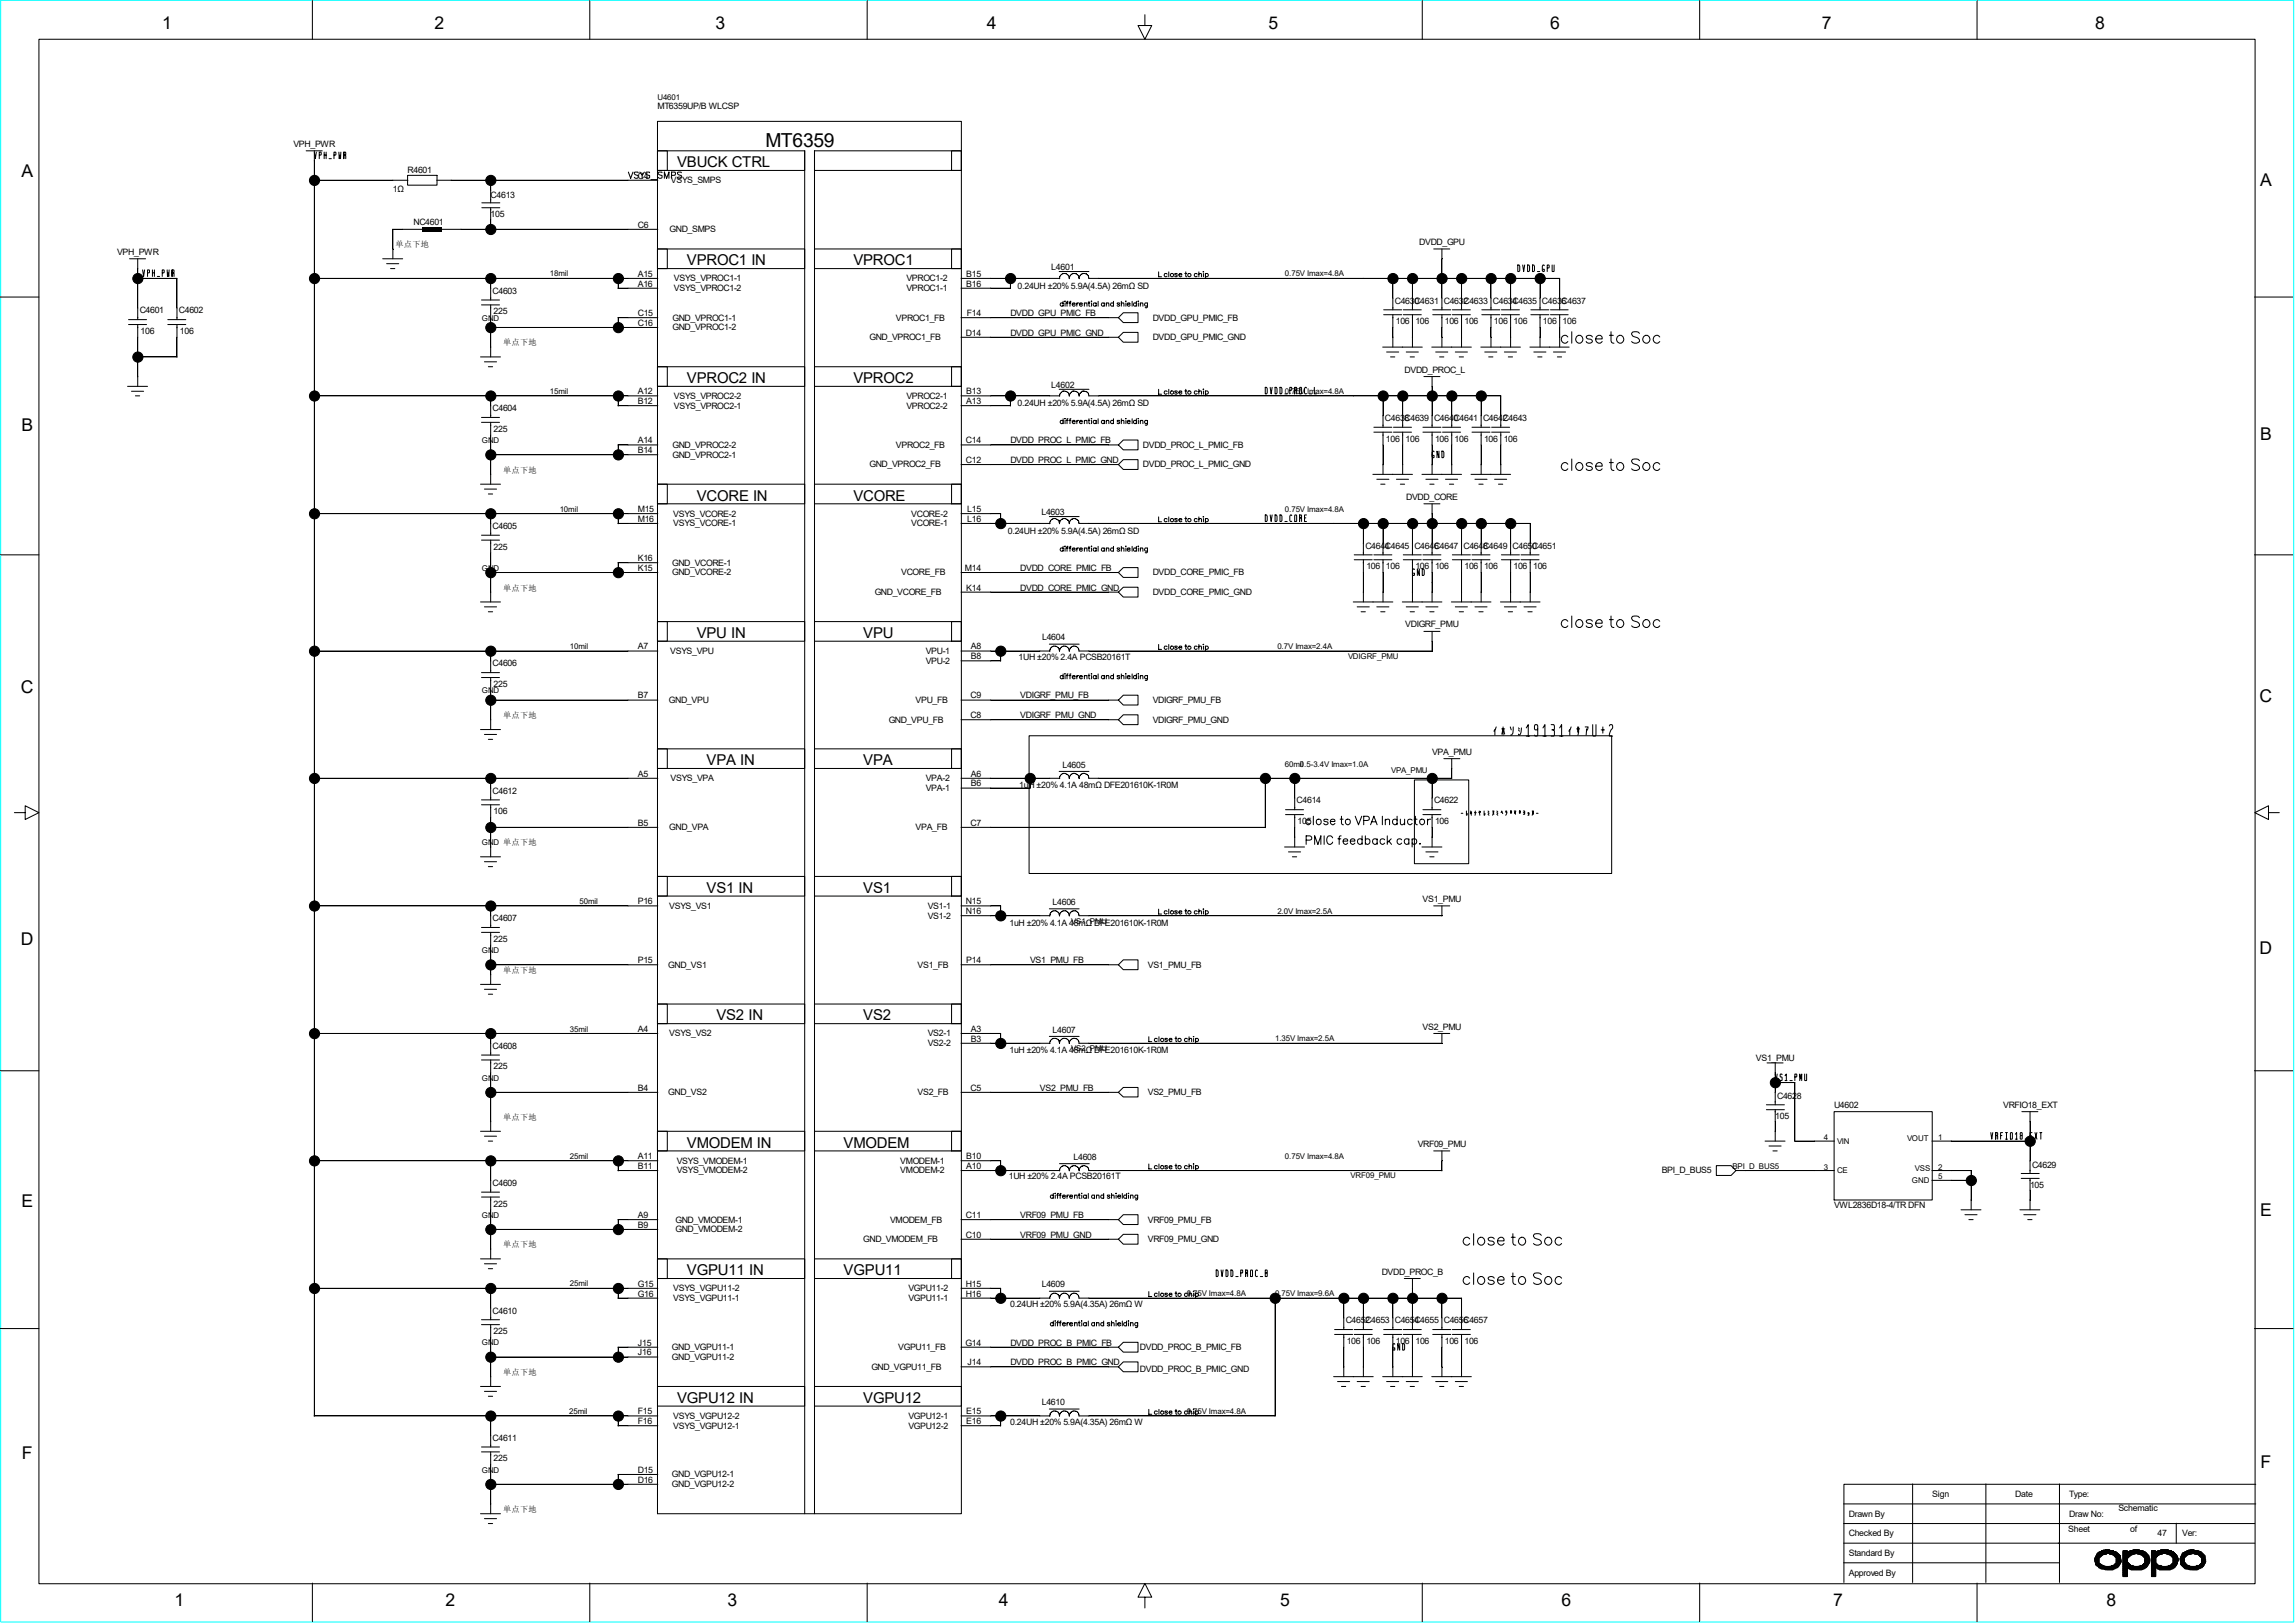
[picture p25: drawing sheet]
<svg xmlns="http://www.w3.org/2000/svg" width="297mm" height="210mm" viewBox="0 0 297 210" stroke-linecap="round" stroke-linejoin="round" font-family="sans-serif">
<defs><g id="words">
<text font-size="2.5" x="99.1" y="19">MT6359</text>
<g font-size="2.3">
<text x="21" y="3.8">1</text>
<text x="56.2" y="3.8">2</text>
<text x="92.6" y="3.8">3</text>
<text x="127.7" y="3.8">4</text>
<text x="164.2" y="3.8">5</text>
<text x="200.6" y="3.8">6</text>
<text x="235.8" y="3.8">7</text>
<text x="271.1" y="3.8">8</text>
<text x="2.8" y="22.9">A</text>
<text x="292.5" y="24.1">A</text>
<text x="2.8" y="55.8">B</text>
<text x="292.5" y="56.9">B</text>
<text x="2.7" y="89.7">C</text>
<text x="292.4" y="90.8">C</text>
<text x="2.7" y="122.3">D</text>
<text x="292.4" y="123.4">D</text>
<text x="2.8" y="156.2">E</text>
<text x="292.5" y="157.3">E</text>
<text x="2.8" y="188.8">F</text>
<text x="292.5" y="189.9">F</text>
<text x="22.6" y="207.8">1</text>
<text x="57.7" y="207.8">2</text>
<text x="94.2" y="207.8">3</text>
<text x="129.2" y="207.8">4</text>
<text x="165.7" y="207.8">5</text>
<text x="202.1" y="207.8">6</text>
<text x="237.2" y="207.8">7</text>
<text x="272.6" y="207.8">8</text>
</g>
<g font-size="1.9">
<text x="87.6" y="21.6">VBUCK CTRL</text>
<text x="88.9" y="34.3">VPROC1 IN</text>
<text x="110.4" y="34.3">VPROC1</text>
<text x="88.9" y="49.6">VPROC2 IN</text>
<text x="110.4" y="49.6">VPROC2</text>
<text x="90.2" y="64.8">VCORE IN</text>
<text x="110.4" y="64.8">VCORE</text>
<text x="90.2" y="82.5">VPU IN</text>
<text x="111.7" y="82.5">VPU</text>
<text x="91.4" y="99">VPA IN</text>
<text x="111.7" y="99">VPA</text>
<text x="91.4" y="115.5">VS1 IN</text>
<text x="111.7" y="115.5">VS1</text>
<text x="92.7" y="132">VS2 IN</text>
<text x="111.7" y="132">VS2</text>
<text x="88.9" y="148.5">VMODEM IN</text>
<text x="109.2" y="148.5">VMODEM</text>
<text x="88.9" y="165">VGPU11 IN</text>
<text x="109.2" y="165">VGPU11</text>
<text x="87.6" y="181.5">VGPU12 IN</text>
<text x="111.7" y="181.5">VGPU12</text>
</g>
<g font-size="1.1">
<text x="85.1" y="14.1">MT6359UP/B WLCSP</text>
<text x="38" y="19">VPH_PWR</text>
<text x="52.7" y="22.4">R4601</text>
<text x="82.5" y="23.1">C4</text>
<text x="86.8" y="23.7">VSYS_SMPS</text>
<text x="50.8" y="24.9">1Ω</text>
<text x="53.5" y="29.1">NC4601</text>
<text x="63.5" y="25.6">C4613</text>
<text x="63.5" y="28.1">105</text>
<text x="82.5" y="29.5">C6</text>
<text x="15.2" y="33">VPH_PWR</text>
<text x="51.2" y="32">单点下地</text>
<text x="82.5" y="35.8">A15</text>
<text x="86.7" y="30.1">GND_SMPS</text>
<text x="125.1" y="35.8">B15</text>
<text x="136.1" y="34.9">L4601</text>
<text x="183.7" y="31.7">DVDD_GPU</text>
<text x="18.1" y="40.6">C4601</text>
<text x="23.2" y="40.6">C4602</text>
<text x="63.8" y="38">C4603</text>
<text x="63.9" y="40.7">225</text>
<text x="82.5" y="37.1">A16</text>
<text x="82.5" y="40.9">C15</text>
<text x="87" y="41.5">GND_VPROC1-1</text>
<text x="87.2" y="36.4">VSYS_VPROC1-1</text>
<text x="87.2" y="37.7">VSYS_VPROC1-2</text>
<text x="116" y="41.5">VPROC1_FB</text>
<text x="117.3" y="36.4">VPROC1-2</text>
<text x="117.3" y="37.7">VPROC1-1</text>
<text x="125.1" y="37.1">B16</text>
<text x="125.1" y="40.9">F14</text>
<text x="130.8" y="40.9">DVDD_GPU_PMIC_FB</text>
<text x="131.7" y="37.3">0.24UH ±20% 5.9A(4.5A) 26mΩ SD</text>
<text x="149.2" y="41.5">DVDD_GPU_PMIC_FB</text>
<text x="180.5" y="39.3">C4630</text>
<text x="180.6" y="42">106</text>
<text x="183" y="39.3">C4631 C4632</text>
<text x="183.2" y="42">106</text>
<text x="187" y="42">106</text>
<text x="189.4" y="39.3">C4633 C4634</text>
<text x="189.5" y="42">106</text>
<text x="193.3" y="42">106</text>
<text x="195.7" y="39.3">C4635 C4636</text>
<text x="195.9" y="42">106</text>
<text x="199.7" y="42">106 106</text>
<text x="202.1" y="39.3">C4637</text>
<text x="18.2" y="43.2">106</text>
<text x="23.3" y="43.2">106</text>
<text x="65.1" y="44.7">单点下地</text>
<text x="82.5" y="42.2">C16</text>
<text x="87" y="42.8">GND_VPROC1-2</text>
<text x="112.5" y="44">GND_VPROC1_FB</text>
<text x="125" y="43.4">D14</text>
<text x="130.8" y="43.4">DVDD_GPU_PMIC_GND</text>
<text x="149.2" y="44">DVDD_GPU_PMIC_GND</text>
<text x="63.8" y="53.2">C4604</text>
<text x="82.5" y="52.3">B12</text>
<text x="82.5" y="51">A12</text>
<text x="87.2" y="51.6">VSYS_VPROC2-2</text>
<text x="87.2" y="52.9">VSYS_VPROC2-1</text>
<text x="117.3" y="52.9">VPROC2-2</text>
<text x="117.3" y="51.6">VPROC2-1</text>
<text x="125.1" y="52.3">A13</text>
<text x="125.1" y="51">B13</text>
<text x="131.7" y="52.5">0.24UH ±20% 5.9A(4.5A) 26mΩ SD</text>
<text x="136.1" y="50.2">L4602</text>
<text x="181.8" y="48.3">DVDD_PROC_L</text>
<text x="63.9" y="55.9">225</text>
<text x="82.5" y="58.6">B14</text>
<text x="82.5" y="57.4">A14</text>
<text x="87" y="58">GND_VPROC2-2</text>
<text x="87" y="59.2">GND_VPROC2-1</text>
<text x="116" y="58">VPROC2_FB</text>
<text x="125" y="57.4">C14</text>
<text x="125" y="59.9">C12</text>
<text x="130.8" y="57.4">DVDD_PROC_L_PMIC_FB</text>
<text x="130.8" y="59.9">DVDD_PROC_L_PMIC_GND</text>
<text x="147.9" y="58">DVDD_PROC_L_PMIC_FB</text>
<text x="179.2" y="54.5">C4638</text>
<text x="179.4" y="57.1">106</text>
<text x="181.8" y="54.5">C4639 C4640</text>
<text x="181.9" y="57.1">106</text>
<text x="185.7" y="57.1">106</text>
<text x="188.1" y="54.5">C4641 C4642</text>
<text x="188.3" y="57.1">106</text>
<text x="192.1" y="57.1">106</text>
<text x="194.5" y="54.5">C4643</text>
<text x="194.6" y="57.1">106</text>
<text x="65.1" y="61.2">单点下地</text>
<text x="112.5" y="60.5">GND_VPROC2_FB</text>
<text x="147.9" y="60.5">DVDD_PROC_L_PMIC_GND</text>
<text x="182" y="64.7">DVDD_CORE</text>
<text x="63.8" y="68.5">C4605</text>
<text x="63.9" y="71.1">225</text>
<text x="82.5" y="66.3">M15</text>
<text x="82.5" y="67.5">M16</text>
<text x="87.1" y="66.8">VSYS_VCORE-2</text>
<text x="87.1" y="68.1">VSYS_VCORE-1</text>
<text x="117.9" y="66.8">VCORE-2</text>
<text x="117.9" y="68.1">VCORE-1</text>
<text x="125.2" y="67.5">L16</text>
<text x="125.2" y="66.3">L15</text>
<text x="130.4" y="69">0.24UH ±20% 5.9A(4.5A) 26mΩ SD</text>
<text x="134.8" y="66.6">L4603</text>
<text x="176.7" y="71">C4644</text>
<text x="179.2" y="71">C4645 C4646</text>
<text x="185.6" y="71">C4647 C4648</text>
<text x="191.9" y="71">C4649 C4650</text>
<text x="198.3" y="71">C4651</text>
<text x="65.1" y="76.4">单点下地</text>
<text x="82.5" y="73.9">K15</text>
<text x="82.5" y="72.6">K16</text>
<text x="87" y="74.5">GND_VCORE-2</text>
<text x="87" y="73.2">GND_VCORE-1</text>
<text x="113.2" y="77">GND_VCORE_FB</text>
<text x="116.6" y="74.5">VCORE_FB</text>
<text x="124.9" y="73.9">M14</text>
<text x="125.1" y="76.4">K14</text>
<text x="132" y="76.4">DVDD_CORE_PMIC_GND</text>
<text x="132" y="73.9">DVDD_CORE_PMIC_FB</text>
<text x="149.2" y="74.5">DVDD_CORE_PMIC_FB</text>
<text x="149.2" y="77">DVDD_CORE_PMIC_GND</text>
<text x="176.8" y="73.7">106</text>
<text x="179.4" y="73.7">106</text>
<text x="183.2" y="73.7">106</text>
<text x="185.7" y="73.7">106</text>
<text x="189.5" y="73.7">106</text>
<text x="192.1" y="73.7">106</text>
<text x="195.9" y="73.7">106</text>
<text x="198.4" y="73.7">106</text>
<text x="134.9" y="82.8">L4604</text>
<text x="181.9" y="81.2">VDIGRF_PMU</text>
<text x="63.8" y="86.2">C4606</text>
<text x="63.9" y="88.9">225</text>
<text x="82.5" y="84">A7</text>
<text x="86.7" y="84.6">VSYS_VPU</text>
<text x="119.8" y="84.6">VPU-1</text>
<text x="119.8" y="85.9">VPU-2</text>
<text x="125.6" y="85.3">B8</text>
<text x="125.6" y="84">A8</text>
<text x="131.8" y="85.4">1UH ±20% 2.4A PCSB20161T</text>
<text x="65.1" y="92.9">单点下地</text>
<text x="82.5" y="90.4">B7</text>
<text x="86.6" y="91">GND_VPU</text>
<text x="115" y="93.5">GND_VPU_FB</text>
<text x="118.5" y="91">VPU_FB</text>
<text x="125.6" y="92.9">C8</text>
<text x="125.6" y="90.4">C9</text>
<text x="132" y="92.9">VDIGRF_PMU_GND</text>
<text x="132" y="90.4">VDIGRF_PMU_FB</text>
<text x="149.2" y="91">VDIGRF_PMU_FB</text>
<text x="149.2" y="93.5">VDIGRF_PMU_GND</text>
<text x="82.5" y="100.5">A5</text>
<text x="86.8" y="101.1">VSYS_VPA</text>
<text x="119.8" y="101.1">VPA-2</text>
<text x="125.6" y="100.5">A6</text>
<text x="125.6" y="101.8">B6</text>
<text x="137.5" y="99.4">L4605</text>
<text x="185.3" y="97.7">VPA_PMU</text>
<text x="63.8" y="102.7">C4612</text>
<text x="63.9" y="105.4">106</text>
<text x="82.5" y="106.8">B5</text>
<text x="86.6" y="107.4">GND_VPA</text>
<text x="118.5" y="107.4">VPA_FB</text>
<text x="119.8" y="102.4">VPA-1</text>
<text x="125.6" y="106.8">C7</text>
<text x="131.9" y="102">1uH ±20% 4.1A 48mΩ DFE201610K-1R0M</text>
<text x="167.8" y="104">C4614</text>
<text x="167.9" y="106.6">105</text>
<text x="185.6" y="104">C4622</text>
<text x="185.7" y="106.6">106</text>
<text x="63.8" y="119.2">C4607</text>
<text x="82.5" y="117">P16</text>
<text x="86.6" y="117.6">VSYS_VS1</text>
<text x="120.1" y="117.6">VS1-1</text>
<text x="120.1" y="118.9">VS1-2</text>
<text x="125" y="118.3">N16</text>
<text x="125" y="117">N15</text>
<text x="130.6" y="119.8">1uH ±20% 4.1A 48mΩ DFE201610K-1R0M</text>
<text x="136.2" y="117.1">L4606</text>
<text x="184.1" y="116.7">VS1_PMU</text>
<text x="63.9" y="121.9">225</text>
<text x="65.1" y="125.9">单点下地</text>
<text x="82.5" y="124.6">P15</text>
<text x="86.5" y="125.2">GND_VS1</text>
<text x="118.7" y="125.2">VS1_FB</text>
<text x="125.1" y="124.6">P14</text>
<text x="133.3" y="124.6">VS1_PMU_FB</text>
<text x="148.5" y="125.2">VS1_PMU_FB</text>
<text x="63.8" y="135.7">C4608</text>
<text x="82.5" y="133.5">A4</text>
<text x="86.6" y="134.1">VSYS_VS2</text>
<text x="120.1" y="134.1">VS2-1</text>
<text x="120.1" y="135.4">VS2-2</text>
<text x="125.6" y="134.8">B3</text>
<text x="125.6" y="133.5">A3</text>
<text x="130.6" y="136.3">1uH ±20% 4.1A 48mΩ DFE201610K-1R0M</text>
<text x="136.2" y="133.6">L4607</text>
<text x="184.1" y="133.2">VS2_PMU</text>
<text x="227.2" y="137.3">VS1_PMU</text>
<text x="63.9" y="138.4">225</text>
<text x="82.5" y="141.1">B4</text>
<text x="86.5" y="141.7">GND_VS2</text>
<text x="118.7" y="141.7">VS2_FB</text>
<text x="125.6" y="141.1">C5</text>
<text x="134.6" y="141.1">VS2_PMU_FB</text>
<text x="148.5" y="141.7">VS2_PMU_FB</text>
<text x="230" y="142.2">C4628</text>
<text x="237.4" y="143.4">U4602</text>
<text x="259.2" y="143.3">VRFIO18_EXT</text>
<text x="65.1" y="144.9">单点下地</text>
<text x="82.5" y="150">A11</text>
<text x="125.1" y="150">B10</text>
<text x="183.5" y="148.4">VRF09_PMU</text>
<text x="229.7" y="144.8">105</text>
<text x="63.8" y="153.5">C4609</text>
<text x="82.5" y="151.3">B11</text>
<text x="87.6" y="150.6">VSYS_VMODEM-1</text>
<text x="87.6" y="151.8">VSYS_VMODEM-2</text>
<text x="116.5" y="151.8">VMODEM-2</text>
<text x="116.5" y="150.6">VMODEM-1</text>
<text x="125.1" y="151.3">A10</text>
<text x="130.6" y="152.6">1UH ±20% 2.4A PCSB20161T</text>
<text x="138.9" y="150.1">L4608</text>
<text x="215.1" y="151.7">BPI_D_BUS5</text>
<text x="262.7" y="153.7">105</text>
<text x="263" y="151.1">C4629</text>
<text x="63.9" y="156.1">225</text>
<text x="65.1" y="161.4">单点下地</text>
<text x="82.5" y="157.6">A9</text>
<text x="82.5" y="158.9">B9</text>
<text x="87.4" y="158.2">GND_VMODEM-1</text>
<text x="87.4" y="159.5">GND_VMODEM-2</text>
<text x="111.7" y="160.7">GND_VMODEM_FB</text>
<text x="115.2" y="158.2">VMODEM_FB</text>
<text x="125" y="160.1">C10</text>
<text x="125" y="157.6">C11</text>
<text x="132" y="157.6">VRF09_PMU_FB</text>
<text x="132" y="160.1">VRF09_PMU_GND</text>
<text x="148.5" y="158.2">VRF09_PMU_FB</text>
<text x="148.5" y="160.7">VRF09_PMU_GND</text>
<text x="237.4" y="156.4">VWL2836D18-4/TR DFN</text>
<text x="82.5" y="167.8">G16</text>
<text x="82.5" y="166.5">G15</text>
<text x="87.1" y="167.1">VSYS_VGPU11-2</text>
<text x="117.6" y="167.1">VGPU11-2</text>
<text x="125" y="166.5">H15</text>
<text x="125" y="167.8">H16</text>
<text x="134.8" y="166.5">L4609</text>
<text x="178.8" y="164.9">DVDD_PROC_B</text>
<text x="63.8" y="170">C4610</text>
<text x="63.9" y="172.6">225</text>
<text x="87.1" y="168.4">VSYS_VGPU11-1</text>
<text x="117.6" y="168.4">VGPU11-1</text>
<text x="130.7" y="169.2">0.24UH ±20% 5.9A(4.35A) 26mΩ W</text>
<text x="174.2" y="171.2">C4652</text>
<text x="174.3" y="173.9">106</text>
<text x="176.7" y="171.2">C4653 C4654</text>
<text x="176.8" y="173.9">106</text>
<text x="180.6" y="173.9">106 106</text>
<text x="183" y="171.2">C4655 C4656</text>
<text x="187" y="173.9">106</text>
<text x="189.4" y="171.2">C4657</text>
<text x="189.5" y="173.9">106</text>
<text x="65.1" y="177.9">单点下地</text>
<text x="82.5" y="174.1">J15</text>
<text x="82.5" y="175.4">J16</text>
<text x="87" y="174.7">GND_VGPU11-1</text>
<text x="87" y="176">GND_VGPU11-2</text>
<text x="112.8" y="177.2">GND_VGPU11_FB</text>
<text x="116.2" y="174.7">VGPU11_FB</text>
<text x="125" y="174.1">G14</text>
<text x="125.2" y="176.7">J14</text>
<text x="130.8" y="174.1">DVDD_PROC_B_PMIC_FB</text>
<text x="130.8" y="176.7">DVDD_PROC_B_PMIC_GND</text>
<text x="147.5" y="174.7">DVDD_PROC_B_PMIC_FB</text>
<text x="147.5" y="177.5">DVDD_PROC_B_PMIC_GND</text>
<text x="82.5" y="183">F15</text>
<text x="82.5" y="184.3">F16</text>
<text x="87.1" y="183.6">VSYS_VGPU12-2</text>
<text x="87.1" y="184.9">VSYS_VGPU12-1</text>
<text x="117.6" y="183.6">VGPU12-1</text>
<text x="117.6" y="184.9">VGPU12-2</text>
<text x="125.1" y="184.3">E16</text>
<text x="125.1" y="183">E15</text>
<text x="130.7" y="184.4">0.24UH ±20% 5.9A(4.35A) 26mΩ W</text>
<text x="134.8" y="181.8">L4610</text>
<text x="63.8" y="186.5">C4611</text>
<text x="63.9" y="189.1">225</text>
<text x="82.5" y="191.9">D16</text>
<text x="82.5" y="190.6">D15</text>
<text x="87" y="191.2">GND_VGPU12-1</text>
<text x="65.1" y="195.7">单点下地</text>
<text x="87" y="192.4">GND_VGPU12-2</text>
<text x="239.3" y="196.3">Drawn By</text>
<text x="250.1" y="193.7">Sign</text>
<text x="260.8" y="193.7">Date</text>
<text x="267.8" y="193.7">Type:</text>
<text x="267.8" y="196.3">Draw No:</text>
<text x="274.2" y="195.6">Schematic</text>
<text x="239.3" y="198.8">Checked By</text>
<text x="239.3" y="201.3">Standard By</text>
<text x="239.3" y="203.9">Approved By</text>
<text x="267.7" y="198.3">Sheet</text>
<text x="275.7" y="198.3">of</text>
<text x="279.2" y="198.8">47</text>
<text x="282.4" y="198.8">Ver:</text>
</g>
<g font-size="1">
<text x="85.1" y="12.9">U4601</text>
<text x="71.2" y="35.8">18mil</text>
<text x="166.3" y="35.8">0.75V Imax=4.8A</text>
<text x="62.4" y="41.5">GND</text>
<text x="71.2" y="51">15mil</text>
<text x="166.3" y="51">0.75V Imax=4.8A</text>
<text x="62.4" y="57.3">GND</text>
<text x="72.4" y="66.2">10mil</text>
<text x="166.3" y="66.2">0.75V Imax=4.8A</text>
<text x="62.4" y="73.8">GND</text>
<text x="73.7" y="84">10mil</text>
<text x="165.3" y="84">0.7V Imax=2.4A</text>
<text x="62.4" y="89.7">GND</text>
<text x="174.5" y="85.3">VDIGRF_PMU</text>
<text x="166.3" y="99.2">60mil0.5-3.4V Imax=1.0A</text>
<text x="180" y="100">VPA_PMU</text>
<text x="62.4" y="109.3">GND 单点下地</text>
<text x="75" y="117">50mil</text>
<text x="138.6" y="119.5">VS1_PMU</text>
<text x="165.3" y="118.2">2.0V Imax=2.5A</text>
<text x="62.4" y="123.3">GND</text>
<text x="73.7" y="133.5">35mil</text>
<text x="138.6" y="136">VS2_PMU</text>
<text x="165" y="134.7">1.35V Imax=2.5A</text>
<text x="62.4" y="139.8">GND</text>
<text x="73.7" y="149.9">25mil</text>
<text x="166.3" y="149.9">0.75V Imax=4.8A</text>
<text x="236.1" y="147.5">4</text>
<text x="237.7" y="148">VIN</text>
<text x="246.8" y="147.7">VOUT</text>
<text x="250.8" y="147.5">1</text>
<text x="174.8" y="152.5">VRF09_PMU</text>
<text x="224.2" y="151.2">BPI_D_BUS5</text>
<text x="236.1" y="151.3">3</text>
<text x="237.7" y="151.8">CE</text>
<text x="247.4" y="153.1">GND</text>
<text x="247.8" y="151.6">VSS</text>
<text x="250.8" y="151.3">2</text>
<text x="250.8" y="152.6">5</text>
<text x="62.4" y="157.6">GND</text>
<text x="73.7" y="166.5">25mil</text>
<text x="153.6" y="167.7">0.75V Imax=4.8A</text>
<text x="165" y="167.7">0.75V Imax=9.6A</text>
<text x="62.4" y="174.1">GND</text>
<text x="73.7" y="183">25mil</text>
<text x="153.6" y="183">0.75V Imax=4.8A</text>
<text x="62.4" y="190.5">GND</text>
</g>
</g></defs>
<path d="M.1 0h296.7v209.9h-296.7z" fill="none" stroke="#0ff" stroke-width=".13"/>
<g fill="none" stroke="#000" stroke-width=".13">
<path d="M5 5.1h286.8v199.8h-286.8zM39.6 19.5h2.1M40.4 .1v5M40.7 19.7l.1 .8 .1-.8M40.7 19.5v163.8M42 19.7v.8M42.2 19.7v.8M43.9 19.7v.8l.1-.4 .1 .4v-.8M44.5 19.7v.8v-.8h.2v.4h-.2M76.3 .1v5M85.1 19.5h1.3v2.6h-1.3zM85.1 19.5h19v2.6h-19z"/>
<path d="M85.1 15.7h39.3v180.2h-39.3zM104.1 19.5v176.4M105.4 19.5h19v2.6h-19zM105.4 19.5v176.4M112.2 .1v5M123.1 19.5h1.3v2.6h-1.3zM148.2 1.9v1.4h.9l-.9 1.8-.9-1.8h.9M184.1 .1v5M220 .1v5M255.9 .1v5M0 38.4h5M16.8 33.5h2"/>
<path d="M17.8 36h5.1v5.4M17.8 33.5v7.9M18.5 34.9l.1 .9 .1-.9M19.1 35.3h.2v-.4h-.2v.9M19.7 35.3h.3M19.7 34.9v.9M20 34.9v.9M20.4 35.8h.3M21 35.3h.2v-.4h-.2v.9M21.6 34.9l.1 .9 .1-.5v.5l.1-.9M22.3 34.9v.9v-.9h.2v.4h-.2M22.4 35.3l.1 .1v.4"/>
<path d="M40.6 23.3h12.2M40.6 36h44.5M41.3 20.1h.2v-.4h-.2v.8M42 20.1h.2M42.6 20.5h.3M43.2 20.1h.2v-.4h-.2v.8M44.7 20.1v.1v.3M49.5 33.5h2.6M50 34.1h1.6M50.5 34.8h.6M50.8 29.7h3.9M50.8 29.7v3.8"/>
<path d="M52.7 22.7h3.9v1.3h-3.9zM56.5 23.3h28.6M57.1 29.7h28M62.3 39.5h2.3M62.3 38.8h2.3M62.4 26.2h2.3M62.4 26.9h2.3M63.5 23.3v2.9M63.5 26.9v2.8M63.5 36v2.8M63.5 39.5v6.7M80 37.3h5.1"/>
<path d="M80 36v1.3M81.3 22.3l.3 .8 .3-.8M82.6 22.4l-.1-.1h-.3l-.1 .1 .1 .2 .4 .1-.1 .3a.33 .33 0 0 1-.4-.1M82.8 22.3l.3 .3v.5M83.4 22.3l-.3 .3M84.1 22.4l-.1-.1h-.3l-.1 .1 .1 .2 .4 .1-.1 .3a.33 .33 0 0 1-.4-.1M84.2 23.2h.8M85.1 32.2h19v2.6h-19zM85.1 32.2h1.3v2.6h-1.3zM85.7 22.4l-.1-.1h-.3l-.1 .1 .1 .2 .4 .1-.1 .3a.33 .33 0 0 1-.4-.1M86 23.1v-.8l.3 .8 .3-.8v.8M86.9 22.7l.5-.1v-.3h-.5v.8"/>
<path d="M88.2 22.4l-.1-.1h-.3l-.1 .1 .1 .2 .4 .1-.1 .3a.33 .33 0 0 1-.4-.1M105.4 32.2h19v2.6h-19zM123.1 32.2h1.3v2.6h-1.3zM124.4 36h12.8M124.4 37.3h6.4M130.8 36v1.3M137.1 35.1h3.8M137.6 39.3a.21 .21 0 0 0-.3 0 .21 .21 0 0 0 0 .3 .21 .21 0 0 0 .3-.1M137.6 39v.6M137.6 35.4a.64 .64 0 0 1 .8 .6M137.7 35.4l-.5 .2-.1 .5M137.8 39h.1z"/>
<path d="M137.8 39.2v.4M138 39.2h.2M138.2 39h-.1v.6M138.3 39.2h.3M138.6 39h-.1v.6M138.8 39.4h.3a.22 .22 0 0 0-.2-.2 .22 .22 0 0 0-.2 .2 .22 .22 0 0 0 .2 .2l.2-.1M138.9 35.4a.64 .64 0 0 1 .8 .6M138.9 35.4l-.4 .2-.1 .5M139.4 39.2v.4M139.6 39.2h-.2v.2M139.7 39.4h.4a.22 .22 0 0 0-.3-.2 .22 .22 0 0 0-.2 .2 .22 .22 0 0 0 .3 .2l.2-.1M140.2 35.4a.64 .64 0 0 1 .7 .6"/>
<path d="M140.2 35.4l-.4 .2-.1 .5M140.3 39.3l.1-.1h.2l.1 .4M140.3 39.2v.4M140.8 39.2h.3M140.9 36h60.9v4.1M140.9 39v.6h.2M141.2 39h.1M141.3 39.2v.4M141.9 39.3a.21 .21 0 0 0-.4 0 .21 .21 0 0 0 0 .3 .21 .21 0 0 0 .4-.1M141.9 39.2v.4M142.1 39v.6M142.9 39.3a.21 .21 0 0 0-.3 0 .21 .21 0 0 0 0 .3 .21 .21 0 0 0 .3-.1"/>
<path d="M142.9 39.2v.4M143.2 39.3l.1-.1h.2v.4M143.2 39.2v.4M144.1 39.3a.21 .21 0 0 0-.3 0 .21 .21 0 0 0 0 .3 .21 .21 0 0 0 .3-.1M144.1 39v.6M144.9 39.3v-.1h-.3v.1l.3 .2-.1 .1-.2-.1M145.1 39.3l.1-.1h.2l.1 .4M145.1 39v.6M145.7 39h.1M145.7 39.2v.4M145.9 39.4h.4a.22 .22 0 0 0-.3-.2 .22 .22 0 0 0-.2 .2 .22 .22 0 0 0 .2 .2l.3-.1M146.5 39v.6"/>
<path d="M147.1 39.3a.21 .21 0 0 0-.3 0 .21 .21 0 0 0 0 .3 .21 .21 0 0 0 .3-.1M147.1 39v.6M147.3 39h.1M147.3 39.2v.4M147.6 39.3l.1-.1h.2v.4M147.6 39.2v.4M148.5 39.2v.6h-.3M148.5 39.3a.21 .21 0 0 0-.3 0 .21 .21 0 0 0 0 .3 .21 .21 0 0 0 .3-.1M149.9 35.2v.6h.4M151 35.5a.21 .21 0 0 0-.3-.1 .21 .21 0 0 0 0 .4 .21 .21 0 0 0 .3-.1M151.3 35.2v.6M152.4 35.5l-.1-.1h-.2l-.1 .1 .4 .2-.2 .1-.2-.1"/>
<path d="M152.6 35.6h.4a.22 .22 0 0 0-.3-.2 .22 .22 0 0 0-.2 .2 .22 .22 0 0 0 .2 .2l.3-.1M153.3 35.4h.3M153.5 35.2v.6h.1M154.9 35.5a.21 .21 0 0 0-.3-.1 .21 .21 0 0 0 0 .4 .21 .21 0 0 0 .3-.1M155.2 35.5v-.1h.2l.1 .4M155.2 35.2v.6M155.7 35.2h.1zM155.7 35.4v.4M156 35.5a.21 .21 0 0 1 .3-.1 .21 .21 0 0 1 0 .4 .21 .21 0 0 1-.3-.1M156 35.4v.6M180.3 36v4.1M182.8 36v4.1"/>
<path d="M185.5 32.2h2.1M186.6 32.2v7.9M189.1 36v4.1M193 36v4.1M195.5 36v4.1M196.4 34.3h.2l.1 .2v.5l-.1 .1h-.2zM197.1 34.3l.1 .8 .1-.8M197.7 34.3h.2l.1 .2v.5l-.1 .1h-.2zM198.3 34.3h.2l.1 .2v.5l-.1 .1h-.2zM199 35.1h.3M199.3 36v4.1M199.9 34.4l-.2-.1-.1 .2v.5l.1 .1h.1l.1-.3h-.2"/>
<path d="M200.2 34.7h.2v-.4h-.2v.8M200.9 34.3v.8h.2v-.8M291.8 38.4h5M16.5 50h2.6M16.6 42h2.4M16.6 41.4h2.4M17 50.6h1.6M17.5 51.2h.6M17.8 46.2h5.1M17.8 42v8M21.7 42h2.3M21.7 41.4h2.3"/>
<path d="M22.9 42v4.2M40.6 51.2h44.5M62.2 46.2h2.6M62.3 54.7h2.3M62.3 54h2.3M62.7 46.8h1.6M63.2 47.5h.6M63.5 42.4h21.6M63.5 58.8h21.6M63.5 51.2v2.8M63.5 54.7v8M80 41.1h5.1"/>
<path d="M80 57.6h5.1M80 52.5h5.1M80 41.1v1.3M80 51.2v1.3M80 57.6v1.3M85.1 47.5h19v2.5h-19zM85.1 47.5h1.3v2.5h-1.3zM105.4 47.5h19v2.5h-19zM123.1 47.5h1.3v2.5h-1.3zM124.4 41.1h20.4M124.4 43.6h20.4M124.4 57.6h20.4"/>
<path d="M124.4 51.2h12.8M124.4 52.5h6.4M130.8 51.2v1.3M137.1 50.4h3.8M137.6 54.5a.21 .21 0 0 0-.3 0 .21 .21 0 0 0 0 .3 .21 .21 0 0 0 .3-.1M137.6 54.2v.6M137.8 54.2h.1zM137.8 54.4v.4M138 54.4h.2M138.2 54.2h-.1v.6M138.3 54.4h.3M138.4 51.2a.64 .64 0 0 0-.7-.6 .64 .64 0 0 0-.6 .7"/>
<path d="M138.6 54.2h-.1v.6M138.8 54.6h.3a.22 .22 0 0 0-.2-.2 .22 .22 0 0 0-.2 .2 .22 .22 0 0 0 .2 .2l.2-.1M139.4 54.4v.4M139.6 54.4h-.2v.2M139.7 51.2a.64 .64 0 0 0-.7-.6 .64 .64 0 0 0-.6 .7M139.7 54.6h.4a.22 .22 0 0 0-.3-.2 .22 .22 0 0 0-.2 .2 .22 .22 0 0 0 .3 .2l.2-.1M140.3 54.5l.1-.1h.2l.1 .4M140.3 54.4v.4M140.8 54.4h.3M140.9 51.2h53.3v4.1M140.9 54.2v.6h.2M140.9 51.2a.64 .64 0 0 0-.6-.6 .64 .64 0 0 0-.6 .7"/>
<path d="M141.2 54.2h.1M141.3 54.4v.4M141.9 54.5a.21 .21 0 0 0-.4 0 .21 .21 0 0 0 0 .3 .21 .21 0 0 0 .4-.1M141.9 54.4v.4M142.1 54.2v.6M142.9 54.5a.21 .21 0 0 0-.3 0 .21 .21 0 0 0 0 .3 .21 .21 0 0 0 .3-.1M142.9 54.4v.4M143.2 54.5l.1-.1h.2v.4M143.2 54.4v.4M144.1 54.5a.21 .21 0 0 0-.3 0 .21 .21 0 0 0 0 .3 .21 .21 0 0 0 .3-.1M144.1 54.2v.6M144.7 41.1l.7-.6h1.9v1.2h-1.9z"/>
<path d="M144.7 43.6l.7-.6h1.9v1.3h-1.9zM144.7 57.6l.7-.7h1.9v1.3h-1.9zM144.9 54.5v-.1h-.3v.1l.3 .2-.1 .1-.2-.1M145.1 54.5l.1-.1h.2l.1 .4M145.1 54.2v.6M145.7 54.2h.1M145.7 54.4v.4M145.9 54.6h.4a.22 .22 0 0 0-.3-.2 .22 .22 0 0 0-.2 .2 .22 .22 0 0 0 .2 .2l.3-.1M146.5 54.2v.6M147.1 54.5a.21 .21 0 0 0-.3 0 .21 .21 0 0 0 0 .3 .21 .21 0 0 0 .3-.1M147.1 54.2v.6M147.3 54.2h.1"/>
<path d="M147.3 54.4v.4M147.6 54.5l.1-.1h.2v.4M147.6 54.4v.4M148.5 54.4v.6h-.3M148.5 54.5a.21 .21 0 0 0-.3 0 .21 .21 0 0 0 0 .3 .21 .21 0 0 0 .3-.1M149.9 50.4v.6h.4M151 50.7a.21 .21 0 0 0-.3-.1 .21 .21 0 0 0 0 .4 .21 .21 0 0 0 .3-.1M151.3 50.4v.6M152.4 50.7l-.1-.1h-.2l-.1 .1 .4 .2-.2 .1-.2-.1M152.6 50.8h.4a.22 .22 0 0 0-.3-.2 .22 .22 0 0 0-.2 .2 .22 .22 0 0 0 .2 .2l.3-.1M153.3 50.6h.3M153.5 50.4v.6h.1"/>
<path d="M154.9 50.7a.21 .21 0 0 0-.3-.1 .21 .21 0 0 0 0 .4 .21 .21 0 0 0 .3-.1M155.2 50.7v-.1h.2l.1 .4M155.2 50.4v.6M155.7 50.4h.1zM155.7 50.6v.4M156 50.7a.21 .21 0 0 1 .3-.1 .21 .21 0 0 1 0 .4 .21 .21 0 0 1-.3-.1M156 50.6v.6M163.7 50.1h.2l.1 .2v.5l-.1 .2h-.2zM164.4 50.1l.1 .9 .1-.9M165 50.1h.2l.1 .2v.5l-.1 .2h-.2zM165.7 50.1h.1l.1 .2v.5l-.1 .2h-.1zM166.3 51h.3"/>
<path d="M166.9 50.5h.2v-.4h-.2v.9M167.6 50.1v.9v-.9h.2v.4h-.2M167.7 50.5l.1 .1v.4M168.2 50.1l.2 .1v.8l-.2-.1zM169.1 50.2l-.2-.1-.1 .2v.5l.1 .2 .2-.1M169.5 51h.3M170.1 50.1v.9h.2M177.8 55.9h2.3M177.8 55.3h2.3M178.9 44.9h5.2M179 51.2v4.1M179 55.9v5.5"/>
<path d="M179.1 40.7h2.3M179.1 40.1h2.3M179.5 45.6h1.5M180 46.2h.5M180.3 40.7v4.2M180.3 55.9h2.4M180.3 55.3h2.4M181.5 51.2v4.1M181.5 55.9v5.5M181.6 40.7h2.3M181.6 40.1h2.3M182 45.6h1.6"/>
<path d="M182.5 46.2h.5M182.8 40.7v4.2M184.1 55.9h2.4M184.1 55.3h2.4M184.3 48.7h2.1M185.3 44.9h5.1M185.3 48.7v6.6M185.3 55.9v5.5M185.4 40.7h2.3M185.4 40.1h2.3M185.6 58.5l-.2-.1-.1 .1v.6l.1 .1h.1l.1-.3h-.1M185.8 45.6h1.6"/>
<path d="M186.2 58.4v.8l-.2-.8v.8M186.3 46.2h.6M186.6 58.4h.2l.1 .1v.6l-.1 .1h-.2zM186.6 40.7v4.2M186.7 55.9h2.3M186.7 55.3h2.3M187.9 51.2v4.1M187.9 55.9v5.5M188 40.7h2.3M188 40.1h2.3M188.3 45.6h1.6M188.8 46.2h.6"/>
<path d="M189.1 40.7v4.2M190.5 55.9h2.3M190.5 55.3h2.3M191.6 44.9h5.2M191.7 51.2v4.1M191.7 55.9v5.5M191.8 40.7h2.3M191.8 40.1h2.3M192.2 45.6h1.5M192.7 46.2h.5M193 40.7v4.2M193 55.9h2.4"/>
<path d="M193 55.3h2.4M194.2 55.9v5.5M194.3 40.7h2.3M194.3 40.1h2.3M194.7 45.6h1.6M195.2 46.2h.5M195.5 40.7v4.2M198 44.9h5.1M198.1 40.7h2.3M198.1 40.1h2.3M198.5 45.6h1.6M199 46.2h.6"/>
<path d="M199.3 40.7v4.2M200.7 40.7h2.2M200.7 40.1h2.2M201 45.6h1.6M201.5 46.2h.6M201.8 40.7v4.2M202.9 43.6a.43 .43 0 0 0-.8 0 .48 .48 0 0 0 .1 .7 .48 .48 0 0 0 .7-.1M203.4 42.9v1.5M203.4 59.4v1.5M206.1 43.6a.47 .47 0 0 0-.8 0l.2 .3 .5 .1 .1 .2a.47 .47 0 0 1-.8 0M206.5 43.9h.8a.4 .4 0 0 0-.2-.5 .4 .4 0 0 0-.5 .2 .48 .48 0 0 0 .1 .7 .48 .48 0 0 0 .6-.1M208.3 43.4h.5"/>
<path d="M208.3 59.9h.5M208.5 42.9v1.2l.1 .2 .3 .1M208.5 59.4v1.2l.1 .2 .3 .1M212.2 43.1a.69 .69 0 0 0-1 0l.1 .4 .2 .1a.83 .83 0 0 1 .7 .4 .53 .53 0 0 1-.4 .4 .53 .53 0 0 1-.5-.1l-.1-.1M212.2 59.6a.69 .69 0 0 0-1 0l.1 .3 .2 .1a.83 .83 0 0 1 .7 .5 .53 .53 0 0 1-.4 .4 .53 .53 0 0 1-.5-.1l-.1-.1M214.8 43.6a.43 .43 0 0 0-.8 0 .48 .48 0 0 0 .1 .7 .48 .48 0 0 0 .7-.1M0 71.8h5M40.6 66.5h44.5M62.2 62.7h2.6M62.2 77.9h2.6M62.3 69.9h2.3M62.3 69.3h2.3"/>
<path d="M62.7 63.3h1.6M62.7 78.5h1.6M63.2 63.9h.6M63.2 79.2h.6M63.5 74.1h21.6M63.5 66.5v2.8M63.5 69.9v8M80 67.7h5.1M80 72.8h5.1M80 66.5v1.3M80 72.8v1.3M85.1 62.7h1.3v2.5h-1.3z"/>
<path d="M85.1 62.7h19v2.5h-19zM105.4 62.7h19v2.5h-19zM123.1 62.7h1.3v2.5h-1.3zM124.4 60.1h20.4M124.4 74.1h20.4M124.4 76.6h20.4M124.4 67.7h11.5M124.4 66.5h5.1v1.3M135.8 66.8h3.9M136.4 67.1a.66 .66 0 0 1 .7 .6M136.4 67.1l-.4 .3-.2 .4M137.6 71a.21 .21 0 0 0-.3 0 .21 .21 0 0 0 0 .3 .21 .21 0 0 0 .3-.1"/>
<path d="M137.6 70.7v.6M137.6 67.1a.66 .66 0 0 1 .8 .6M137.7 67.1l-.5 .3-.1 .4M137.8 70.7h.1zM137.8 70.9v.4M138 70.9h.2M138.2 70.7h-.1v.6M138.3 70.9h.3M138.6 70.7h-.1v.6M138.8 71.1h.3a.22 .22 0 0 0-.2-.2 .22 .22 0 0 0-.2 .2 .22 .22 0 0 0 .2 .2l.2-.1M138.9 67.1a.66 .66 0 0 1 .8 .6M138.9 67.1l-.4 .3-.1 .4"/>
<path d="M139.4 70.9v.4M139.6 70.9h-.2v.2M139.6 67.7h58.4v4.1M139.7 71.1h.4a.22 .22 0 0 0-.3-.2 .22 .22 0 0 0-.2 .2 .22 .22 0 0 0 .3 .2l.2-.1M140.3 71l.1-.1h.2l.1 .4M140.3 70.9v.4M140.8 70.9h.3M140.9 70.7v.6h.2M141.2 70.7h.1M141.3 70.9v.4M141.9 71a.21 .21 0 0 0-.4 0 .21 .21 0 0 0 0 .3 .21 .21 0 0 0 .4-.1M141.9 70.9v.4"/>
<path d="M142.1 70.7v.6M142.9 71a.21 .21 0 0 0-.3 0 .21 .21 0 0 0 0 .3 .21 .21 0 0 0 .3-.1M142.9 70.9v.4M143.2 71l.1-.1h.2v.4M143.2 70.9v.4M144.1 71a.21 .21 0 0 0-.3 0 .21 .21 0 0 0 0 .3 .21 .21 0 0 0 .3-.1M144.1 70.7v.6M144.7 60.1l.7-.6h1.9v1.2h-1.9zM144.7 74.1l.7-.7h1.9v1.3h-1.9zM144.7 76.6l.7-.6h1.9v1.3h-1.9zM144.9 71v-.1h-.3v.1l.3 .2-.1 .1-.2-.1M145.1 71l.1-.1h.2l.1 .4"/>
<path d="M145.1 70.7v.6M145.7 70.7h.1M145.7 70.9v.4M145.9 71.1h.4a.22 .22 0 0 0-.3-.2 .22 .22 0 0 0-.2 .2 .22 .22 0 0 0 .2 .2l.3-.1M146.5 70.7v.6M147.1 71a.21 .21 0 0 0-.3 0 .21 .21 0 0 0 0 .3 .21 .21 0 0 0 .3-.1M147.1 70.7v.6M147.3 70.7h.1M147.3 70.9v.4M147.6 71l.1-.1h.2v.4M147.6 70.9v.4M148.5 70.9v.6h-.3"/>
<path d="M148.5 71a.21 .21 0 0 0-.3 0 .21 .21 0 0 0 0 .3 .21 .21 0 0 0 .3-.1M149.9 66.9v.6h.4M151 67.2a.21 .21 0 0 0-.3 0 .21 .21 0 0 0 0 .3 .21 .21 0 0 0 .3-.1M151.3 66.9v.6M152.4 67.2l-.1-.1h-.2l-.1 .1 .4 .2-.2 .1-.2-.1M152.6 67.3h.4a.22 .22 0 0 0-.3-.2 .22 .22 0 0 0-.2 .2 .22 .22 0 0 0 .2 .2l.3-.1M153.3 67.1h.3M153.5 66.9v.6h.1M154.9 67.2a.21 .21 0 0 0-.3 0 .21 .21 0 0 0 0 .3 .21 .21 0 0 0 .3-.1M155.2 67.2v-.1h.2l.1 .4M155.2 66.9v.6M155.7 66.9h.1z"/>
<path d="M155.7 67.1v.4M156 67.2a.21 .21 0 0 1 .3 0 .21 .21 0 0 1 0 .3 .21 .21 0 0 1-.3-.1M156 67.1v.6M163.7 66.6h.2l.1 .2v.6l-.1 .1h-.2zM164.4 66.6l.1 .9 .1-.9M165 66.6h.2l.1 .2v.6l-.1 .1h-.2zM165.7 66.6h.1l.1 .2v.6l-.1 .1h-.1zM166.3 67.5h.3M167.2 66.7l-.2-.1-.1 .2v.6l.1 .1 .2-.1M167.6 66.6l.2 .1v.8l-.2-.1zM168.2 66.6v.9v-.9h.2v.4h-.2M168.4 67v.1v.4"/>
<path d="M168.8 67h.2M169.1 66.6h-.3v.9h.3M175.1 77.9h5.2M175.3 71.8h2.3M175.3 72.4h2.3M175.6 78.5h1.6M176.1 79.2h.6M176.4 67.7v4.1M176.4 72.4v5.5M177.7 61.4h5.1M177.8 71.8h2.3M177.8 72.4h2.3"/>
<path d="M178.2 78.5h1.5M178.2 62h1.5M178.7 62.7h.5M178.7 79.2h.5M179 67.7v4.1M179 72.4v5.5M180.7 62h1.6M181.2 62.7h.6M181.5 77.9h5.1M181.6 71.8h2.3M181.6 72.4h2.3M182 78.5h1.6"/>
<path d="M182.5 79.2h.5M182.8 67.7v4.1M182.8 72.4v5.5M183 73.7l-.1-.1-.1 .2v.5l.1 .2h.1v-.3h-.1M183.7 73.6v.9l-.3-.9v.9M184 61.4h5.1M184.1 73.6h.1l.1 .2v.5l-.1 .2h-.1zM184.1 71.8h2.4M184.1 72.4h2.4M184.3 65.2h2.1M184.5 78.5h1.6M184.5 62h1.6"/>
<path d="M185 62.7h.6M185 79.2h.6M185.3 65.2v6.6M185.3 72.4v5.5M187.1 62h1.5M187.6 62.7h.5M187.8 77.9h5.2M188 71.8h2.3M188 72.4h2.3M188.3 78.5h1.6M188.8 79.2h.6M189.1 67.7v4.1"/>
<path d="M189.1 72.4v5.5M190.4 61.4h5.1M190.5 71.8h2.3M190.5 72.4h2.3M190.9 78.5h1.5M190.9 62h1.5M191.4 62.7h.5M191.4 79.2h.5M191.7 67.7v4.1M191.7 72.4v5.5M193.4 62h1.6M193.9 62.7h.6"/>
<path d="M194.2 77.9h5.1M194.3 71.8h2.3M194.3 72.4h2.3M194.7 78.5h1.6M195.2 79.2h.5M195.5 67.7v4.1M195.5 72.4v5.5M196.8 71.8h2.4M196.8 72.4h2.4M197.2 78.5h1.6M197.7 79.2h.6M198 72.4v5.5"/>
<path d="M202.9 60.1a.43 .43 0 0 0-.8 0 .48 .48 0 0 0 .1 .7 .48 .48 0 0 0 .7-.1M203.4 79.7v1.5M206.1 60.1a.47 .47 0 0 0-.8 0l.2 .2 .5 .2 .1 .2a.47 .47 0 0 1-.8 0M206.5 60.3h.8a.4 .4 0 0 0-.2-.4 .4 .4 0 0 0-.5 .2 .48 .48 0 0 0 .1 .7 .48 .48 0 0 0 .6-.1M208.5 79.7v1.2l.1 .2 .3 .1M212.2 79.9a.69 .69 0 0 0-1 0l.1 .4h.2a.83 .83 0 0 1 .7 .5 .53 .53 0 0 1-.4 .4 .53 .53 0 0 1-.5-.1l-.1-.1M214.8 60.1a.43 .43 0 0 0-.8 0 .48 .48 0 0 0 .1 .7 .48 .48 0 0 0 .7-.1M291.8 71.8h5M40.6 84.2h44.5M62.2 94.4h2.6M62.3 87.7h2.3M62.3 87h2.3"/>
<path d="M62.7 95h1.6M63.2 95.7h.6M63.5 90.6h21.6M63.5 84.2v2.8M63.5 87.7v6.7M85.1 80.4h1.3v2.6h-1.3zM85.1 80.4h19v2.6h-19zM85.1 96.9h19v2.5h-19zM85.1 96.9h1.3v2.5h-1.3zM105.4 80.4h19v2.6h-19zM105.4 96.9h19v2.5h-19zM123.1 80.4h1.3v2.6h-1.3z"/>
<path d="M123.1 96.9h1.3v2.5h-1.3zM124.4 90.6h20.4M124.4 93.1h20.4M124.4 84.2h11.5M124.4 85.5h5.1M129.5 84.2v1.4M133.2 95.2h75.4v17.8h-75.4zM135.8 83.4h3.9M136.4 83.6a.64 .64 0 0 1 .7 .6M136.4 83.6l-.4 .3-.2 .4M137.1 99.8h3.8M137.6 87.5a.21 .21 0 0 0-.3 0 .21 .21 0 0 0 0 .3 .21 .21 0 0 0 .3 0"/>
<path d="M137.6 87.2v.6M137.6 83.6a.64 .64 0 0 1 .8 .6M137.7 83.6l-.5 .3-.1 .4M137.8 87.2h.1zM137.8 87.4v.4M138 87.4h.2M138.2 87.2h-.1v.6M138.3 87.4h.3M138.6 87.2h-.1v.6M138.8 87.6h.3a.22 .22 0 0 0-.2-.2 .22 .22 0 0 0-.2 .2 .22 .22 0 0 0 .2 .2h.2M138.9 83.6a.64 .64 0 0 1 .8 .6M138.9 83.6l-.4 .3-.1 .4"/>
<path d="M139.4 87.4v.4M139.6 87.4h-.2v.2M139.6 84.2h45.7M139.7 87.6h.4a.22 .22 0 0 0-.3-.2 .22 .22 0 0 0-.2 .2 .22 .22 0 0 0 .3 .2h.2M140.3 87.5l.1-.1h.2l.1 .4M140.3 87.4v.4M140.8 87.4h.3M140.9 87.2v.6h.2M141.2 87.2h.1M141.3 87.4v.4M141.9 87.5a.21 .21 0 0 0-.4 0 .21 .21 0 0 0 0 .3 .21 .21 0 0 0 .4 0M141.9 87.4v.4"/>
<path d="M142.1 87.2v.6M142.9 87.5a.21 .21 0 0 0-.3 0 .21 .21 0 0 0 0 .3 .21 .21 0 0 0 .3 0M142.9 87.4v.4M143.2 87.5l.1-.1h.2v.4M143.2 87.4v.4M144.1 87.5a.21 .21 0 0 0-.3 0 .21 .21 0 0 0 0 .3 .21 .21 0 0 0 .3 0M144.1 87.2v.6M144.7 90.6l.7-.6h1.9v1.2h-1.9zM144.7 93.1l.7-.6h1.9v1.3h-1.9zM144.9 87.5v-.1h-.3v.1l.3 .3h-.1h-.2M145.1 87.5l.1-.1h.2l.1 .4M145.1 87.2v.6"/>
<path d="M145.7 87.2h.1M145.7 87.4v.4M145.9 87.6h.4a.22 .22 0 0 0-.3-.2 .22 .22 0 0 0-.2 .2 .22 .22 0 0 0 .2 .2h.3M146.5 87.2v.6M147.1 87.5a.21 .21 0 0 0-.3 0 .21 .21 0 0 0 0 .3 .21 .21 0 0 0 .3 0M147.1 87.2v.6M147.3 87.2h.1M147.3 87.4v.4M147.6 87.5l.1-.1h.2v.4M147.6 87.4v.4M148.5 87.4v.6h-.3M148.5 87.5a.21 .21 0 0 0-.3 0 .21 .21 0 0 0 0 .3 .21 .21 0 0 0 .3 0"/>
<path d="M149.9 83.4v.6h.4M151 83.7a.21 .21 0 0 0-.3 0 .21 .21 0 0 0 0 .3 .21 .21 0 0 0 .3-.1M151.3 83.4v.6M152.4 83.7l-.1-.1h-.2l-.1 .1 .4 .2-.2 .1-.2-.1M152.6 83.8h.4a.22 .22 0 0 0-.3-.2 .22 .22 0 0 0-.2 .2 .22 .22 0 0 0 .2 .2l.3-.1M153.3 83.6h.3M153.5 83.4v.6h.1M154.9 83.7a.21 .21 0 0 0-.3 0 .21 .21 0 0 0 0 .3 .21 .21 0 0 0 .3-.1M155.2 83.7v-.1h.2l.1 .4M155.2 83.4v.6M155.7 83.4h.1zM155.7 83.6v.4"/>
<path d="M156 83.7a.21 .21 0 0 1 .3 0 .21 .21 0 0 1 0 .3 .21 .21 0 0 1-.3-.1M156 83.6v.6M184.3 81.7h2.1M185.3 81.7v2.6M186.9 98.2h2M187.9 98.2v2.6M193.5 94.4v.7M193.6 94.1l-.3 .5M194.4 94.3h.3M194.5 94.4l-.1 .6M194.5 94.1v1M194.6 94.4l.1 .6"/>
<path d="M195.5 94.1l.1 .3M195.8 94.1v.8l-.2 .2h-.1M196.5 94.2l.1 .1M196.5 94.4l.1 .2M196.9 94.2a.9 .9 0 0 1-.3 .9l-.1-.1M197.5 94.2l.3-.4v1.4M197.5 95.2h.5M199 94.3l-.1 .1h-.2l-.1-.1 .1-.5h.2l.1 .1v1.2l-.1 .1h-.2l-.1-.1M199.7 94.2l.2-.4v1.4M199.7 95.2h.4M200.7 93.8h.4l.1 .1-.1 .5h-.3M201 94.4h.1"/>
<path d="M201.1 94.4l.1 .7-.1 .2h-.4M201.8 94.2l.3-.4v1.4M201.8 95.2h.5M202.9 80.4a.43 .43 0 0 0-.8 0 .48 .48 0 0 0 .1 .7 .48 .48 0 0 0 .7-.1M203.2 94.4v.7M203.3 94.1l-.3 .5M204 94.3h.4M204.2 94.1v.6M204.3 94.1l-.1 1M205.1 94.1h.4l-.2 .5M205.3 94.3v.8M206.1 80.4a.47 .47 0 0 0-.8 0l.2 .2 .5 .2 .1 .2a.47 .47 0 0 1-.8 0"/>
<path d="M206.1 93.8v1.3l.1 .1h.3v-.1v-1.3M206.5 80.6h.8a.4 .4 0 0 0-.2-.4 .4 .4 0 0 0-.5 .2 .48 .48 0 0 0 .1 .7 .48 .48 0 0 0 .6-.1M207.2 94.4h.4M207.4 94.1v.8M208.3 93.9l.1-.1h.2a.44 .44 0 0 1-.1 .6l-.2 .8h.4M208.3 80.2h.5M214.8 80.4a.43 .43 0 0 0-.8 0 .48 .48 0 0 0 .1 .7 .48 .48 0 0 0 .7-.1M1.9 105.2h1.4v-.9l1.7 .9-1.7 .8v-.8M40.6 117.2h44.5M40.6 100.7h44.5M62.2 110.9h2.6M62.3 104.1h2.3"/>
<path d="M62.3 103.5h2.3M62.7 111.5h1.6M63.2 112.1h.6M63.5 107.1h21.6M63.5 100.7v2.8M63.5 104.1v6.8M63.5 117.2v2.8M85.1 113.4h1.3v2.6h-1.3zM85.1 113.4h19v2.6h-19zM105.4 113.4h19v2.6h-19zM123.1 113.4h1.3v2.6h-1.3zM124.4 117.2h5.1v1.3"/>
<path d="M124.4 118.5h11.5M124.4 100.7h12.8M124.4 107.1h39.3M124.4 102h8.9M133.3 100.7v1.3M135.8 117.6h3.9M136.4 117.9a.64 .64 0 0 1 .7 .6M136.4 117.9l-.4 .2-.2 .4M137.6 117.9a.64 .64 0 0 1 .8 .6M137.6 100.1a.66 .66 0 0 1 .8 .6M137.7 100.1l-.5 .2-.1 .5M137.7 117.9l-.5 .2-.1 .4"/>
<path d="M138.9 117.9a.64 .64 0 0 1 .8 .6M138.9 100.1a.66 .66 0 0 1 .8 .6M138.9 100.1l-.4 .2-.1 .5M138.9 117.9l-.4 .2-.1 .4M139.6 118.5h47M140.2 100.1a.66 .66 0 0 1 .7 .6M140.2 100.1l-.4 .2-.1 .5M140.9 100.7h47M149.9 117.6v.7h.4M151 117.9a.21 .21 0 0 0-.3 0 .21 .21 0 0 0 0 .3 .21 .21 0 0 0 .3 0M151.3 117.6v.7M152.4 117.9h-.1h-.2h-.1l.4 .3-.2 .1-.2-.1"/>
<path d="M152.6 118h.4a.22 .22 0 0 0-.3-.2 .22 .22 0 0 0-.2 .3 .22 .22 0 0 0 .2 .2l.3-.1M153.3 117.9h.3M153.5 117.6v.6l.1 .1M154.9 117.9a.21 .21 0 0 0-.3 0 .21 .21 0 0 0 0 .3 .21 .21 0 0 0 .3 0M155.2 118v-.1h.2l.1 .4M155.2 117.6v.7M155.7 117.6h.1zM155.7 117.9v.4M156 117.9a.21 .21 0 0 1 .3 0 .21 .21 0 0 1 0 .3 .21 .21 0 0 1-.3 0M156 117.9v.6M163.7 100.7v6.4M166.2 109.6h2.6"/>
<path d="M166.4 105.4h2.3M166.4 104.8h2.3M166.8 110.2h1.5M167.3 110.9h.5M167.6 100.7v4.1M167.6 105.4v4.2M169 108.7h.5l.3-.2a.3 .3 0 0 0-.3-.3h-.5v1.1M169.6 106.1a.34 .34 0 0 0-.5 0 .34 .34 0 0 0 0 .5 .34 .34 0 0 0 .5 0M170 105.6v1.1M170.1 109.3v-1.1l.5 1.1 .3-1.1v1.1M171.4 108.2v1.1M171.9 106.1l-.1-.1a.37 .37 0 0 0-.5 .1l.1 .2 .4 .1 .1 .2a.32 .32 0 0 1-.5 0h-.1"/>
<path d="M172.2 106.3h.6a.3 .3 0 0 0-.3-.3 .3 .3 0 0 0-.3 .3v.1a.31 .31 0 0 0 .2 .3 .31 .31 0 0 0 .4-.1M172.5 108.4a.39 .39 0 0 0-.5-.2 .39 .39 0 0 0-.3 .4v.2a.39 .39 0 0 0 .3 .5 .39 .39 0 0 0 .5-.3M173.1 108.5h.4M173.4 106h.4M173.6 108.2h-.2l-.1 .2v.9M173.6 105.6v.9l.1 .1 .2 .1M173.8 108.8h.6a.3 .3 0 0 0-.3-.3 .3 .3 0 0 0-.3 .3v.1a.31 .31 0 0 0 .2 .4 .31 .31 0 0 0 .4-.2M174.8 108.8h.5a.3 .3 0 0 0-.3-.3 .3 .3 0 0 0-.2 .3v.1a.31 .31 0 0 0 .2 .4 .31 .31 0 0 0 .3-.2M175.4 105.6l.4 1.1 .4-1.1M176.3 108.7a.34 .34 0 0 0-.5-.1 .34 .34 0 0 0 0 .5 .34 .34 0 0 0 .5 0M176.3 108.2v1.1M176.5 106.2h.5l.2-.2a.3 .3 0 0 0-.2-.4h-.5v1.1"/>
<path d="M176.7 108.7a.34 .34 0 0 1 .5-.1 .34 .34 0 0 1 0 .5 .34 .34 0 0 1-.5 0M176.7 108.2v1.1M177.4 106.7l.4-1.1 .4 1.1M177.5 106.3h.6M178.2 108.7a.34 .34 0 0 0-.5-.1 .34 .34 0 0 0 0 .5 .34 .34 0 0 0 .5 0M178.2 108.5v.8M178.9 105.6v1.1M179.2 108.7a.34 .34 0 0 0-.5-.1 .34 .34 0 0 0 0 .5 .34 .34 0 0 0 .5 0M179.3 106.2a.31 .31 0 0 1 .3-.2 .31 .31 0 0 1 .2 .2v.5M179.3 106v.7M179.5 108.2v1.1M179.7 108.8l.4 .5"/>
<path d="M180 108.5l-.5 .6M180.8 106.1a.34 .34 0 0 0-.5 0 .34 .34 0 0 0 0 .5 .34 .34 0 0 0 .5 0M180.8 105.6v1.1M181.2 106v.5l.2 .2h.1l.3-.2M181.4 108.7a.34 .34 0 0 0-.5-.1 .34 .34 0 0 0 0 .5 .34 .34 0 0 0 .5 0M181.8 106v.7M182.3 108.7a.34 .34 0 0 0-.5-.1 .34 .34 0 0 0 0 .5 .34 .34 0 0 0 .5 0M182.3 108.5v.8M182.8 108.7a.34 .34 0 0 1 .4-.1 .34 .34 0 0 1 0 .5 .34 .34 0 0 1-.4 0M182.8 106.1a.34 .34 0 0 0-.5 0 .34 .34 0 0 0 0 .5 .34 .34 0 0 0 .5 0M182.8 108.5v1.1M183 106h.4"/>
<path d="M183 100.9h7.1v10.9h-7.1zM183.2 105.6v.9v.1l.2 .1M183.8 109.1v.2zM184 109.6h2.6M184.1 105.4h2.4M184.1 104.8h2.4M184.5 110.2h1.6M184.7 106v.7M185 110.9h.6M185.2 106a.31 .31 0 0 0-.5 .3M185.3 100.7v4.1M185.3 105.4v4.2"/>
<path d="M185.5 117.2h2.1M186.6 117.2v1.3M189.1 105.2h.2M189.8 104.9v.6l.1-.2M190.3 104.9l.1 .6M190.5 105.1l-.2 .1M190.5 105.2l-.2 .1M190.8 105.2h.3M190.9 104.9v.6M191.4 105.2l.2-.2v.2M191.4 104.9l.1 .6M192.1 104.9v.6l.1-.2"/>
<path d="M192.6 105.2l.1 .1M192.6 104.9l.1 .2M192.6 105.4l.1 .1M193.2 104.9h.1l-.1 .6M193.2 105.1l.1 .3M193.7 105.2l.1 .1M193.7 104.9l.1 .2M193.7 105.4l.1 .1M194.3 105.2l.1-.3 .1 .4M194.8 105.1h.2l-.1 .4M194.9 104.9h.1M195.5 104.9l.1 .1v.2h-.1z"/>
<path d="M196 104.9h.2l-.2 .3M196 105.1l.1 .3M196.6 104.9l.2 .1-.1 .2h-.1zM197.1 104.9h.2v.5h-.2M197.1 105.2h.2M197.7 105.2h.2v.3h-.2M197.7 105.3h.2M198.3 104.9h.2l-.2 .6M198.3 105.1l.2 .3M198.8 105.2h.3M293.6 105.2v-.9l-1.8 .9 1.8 .8v-.8h1.4M0 138.6h5"/>
<path d="M40.6 133.7h44.5M62.2 127.4h2.6M62.3 120.6h2.3M62.3 120h2.3M62.3 137.2h2.3M62.3 136.5h2.3M62.7 128h1.6M63.2 128.7h.6M63.5 124.8h21.6M63.5 120.6v6.8M63.5 133.7v2.8M63.5 137.2v9.2"/>
<path d="M85.1 129.9h19v2.6h-19zM85.1 129.9h1.3v2.6h-1.3zM105.4 129.9h19v2.6h-19zM123.1 129.9h1.3v2.6h-1.3zM124.4 124.8h20.4M124.4 133.7h5.1v1.3M124.4 135h11.5M135.8 134.1h3.9M136.4 134.4a.61 .61 0 0 1 .7 .6M136.4 134.4l-.4 .2-.2 .4M137.6 134.4a.61 .61 0 0 1 .8 .6M137.7 134.4l-.5 .2-.1 .4"/>
<path d="M138.9 134.4a.61 .61 0 0 1 .8 .6M138.9 134.4l-.4 .2-.1 .4M139.6 135h47M144.7 124.8l.7-.6h1.9v1.3h-1.9zM148.7 134.2v.6h.4M149.8 134.5a.21 .21 0 0 0-.3-.1 .21 .21 0 0 0 0 .3 .21 .21 0 0 0 .3 0M150 134.2v.6M151.1 134.5l-.1-.1h-.2l-.1 .1 .4 .2-.1 .1-.3-.1M151.3 134.5h.4a.22 .22 0 0 0-.3-.1 .22 .22 0 0 0-.2 .2 .22 .22 0 0 0 .3 .2l.2-.1M152.1 134.4h.2M152.2 134.2v.5l.1 .1M153.7 134.5a.21 .21 0 0 0-.3-.1 .21 .21 0 0 0 0 .3 .21 .21 0 0 0 .3 0"/>
<path d="M153.9 134.5l.1-.1h.2v.4M153.9 134.2v.6M154.4 134.2h.1zM154.5 134.4v.4M154.7 134.5a.21 .21 0 0 1 .3-.1 .21 .21 0 0 1 0 .3 .21 .21 0 0 1-.3 0M154.7 134.4v.6M185.5 133.7h2.1M186.6 133.7v1.3M228.7 137.5h2.1M229.7 139l.2 .8 .1-.8M229.7 137.5v5.5M230.6 139.1v-.1l-.2 .1v.3h.2v.4h-.2"/>
<path d="M231 139.2l.2-.2v.8M231 139.8h.3M231.6 139.8h.3M232.3 139.4h.2v-.4h-.2v.8M232.9 139.8v-.8l.1 .6 .2-.6v.8M233.6 139v.8h.2v-.8M291.8 138.6h5M40.6 150.2h44.5M62.2 146.4h2.6M62.3 154.9h2.3M62.3 154.3h2.3M62.7 147h1.6"/>
<path d="M63.2 147.7h.6M63.5 141.4h21.6M63.5 159.1h21.6M63.5 150.2v4.1M63.5 154.9v8M80 157.8h5.1M80 151.5h5.1M80 150.2v1.3M80 157.8v1.3M85.1 146.4h1.3v2.5h-1.3zM85.1 146.4h19v2.5h-19zM105.4 146.4h19v2.5h-19z"/>
<path d="M123.1 146.4h1.3v2.5h-1.3zM124.4 157.8h20.4M124.4 141.4h20.4M124.4 151.5h12.8M124.4 150.2h5.1v1.3M136.3 154.7a.21 .21 0 0 0-.3 0 .21 .21 0 0 0 0 .3 .21 .21 0 0 0 .3 0M136.3 154.4v.7M136.5 154.4h.1M136.6 154.6v.5M136.7 154.6h.3M137 154.4h-.1v.7M137.1 154.6h.2"/>
<path d="M137.1 150.6h3.9M137.3 154.4h-.1v.7M137.5 154.8h.4a.22 .22 0 0 0-.3-.2 .22 .22 0 0 0-.2 .3 .22 .22 0 0 0 .3 .2l.2-.1M137.6 150.8a.66 .66 0 0 1 .8 .7M137.7 150.8l-.5 .3-.1 .4M138.1 154.6v.5M138.3 154.6h-.1l-.1 .2M138.4 154.8h.4a.22 .22 0 0 0-.2-.2 .22 .22 0 0 0-.2 .3 .22 .22 0 0 0 .2 .2l.2-.1M138.9 150.8a.66 .66 0 0 1 .8 .7M138.9 150.8l-.4 .3-.1 .4M139.1 154.8v-.2h.3v.5M139.1 154.6v.5"/>
<path d="M139.5 154.6h.3M139.7 154.4v.6l.1 .1M140 154.4h.1M140 154.6v.5M140.2 150.8a.66 .66 0 0 1 .7 .7M140.2 150.8l-.4 .3-.1 .4M140.6 154.7a.21 .21 0 0 0-.3 0 .21 .21 0 0 0 0 .3 .21 .21 0 0 0 .3 0M140.6 154.6v.5M140.8 154.4v.7M140.9 151.5h45.7M141.6 154.7a.21 .21 0 0 0-.3 0 .21 .21 0 0 0 0 .3 .21 .21 0 0 0 .3 0M141.6 154.6v.5"/>
<path d="M141.9 154.8l.1-.2h.2v.5M141.9 154.6v.5M142.8 154.7a.21 .21 0 0 0-.3 0 .21 .21 0 0 0 0 .3 .21 .21 0 0 0 .3 0M142.8 154.4v.7M143.6 154.7v-.1h-.3v.1l.3 .3-.1 .1-.2-.1M143.8 154.8l.1-.2h.2l.1 .5M143.8 154.4v.7M144.4 154.4h.1M144.4 154.6v.5M144.7 154.8h.3a.22 .22 0 0 0-.2-.2 .22 .22 0 0 0-.2 .3 .22 .22 0 0 0 .2 .2l.2-.1M144.7 157.8l.7-.6h1.9v1.3h-1.9zM144.7 141.4l.7-.7h1.9v1.2h-1.9z"/>
<path d="M145.2 154.4v.7M145.4 159.7h1.9v1.3h-1.9l-.7-.6zM145.8 154.7a.21 .21 0 0 0-.3 0 .21 .21 0 0 0 0 .3 .21 .21 0 0 0 .3 0M145.8 154.4v.7M146 154.4h.1M146 154.6v.5M146.3 154.8l.1-.2h.2v.5M146.3 154.6v.5M147.2 154.6v.6h-.3M147.2 154.7a.21 .21 0 0 0-.3 0 .21 .21 0 0 0 0 .3 .21 .21 0 0 0 .3 0M148.7 150.6v.7h.4M149.8 150.9a.21 .21 0 0 0-.3 0 .21 .21 0 0 0 0 .3 .21 .21 0 0 0 .3 0"/>
<path d="M150 150.6v.7M151.1 150.9l-.1-.1h-.2l-.1 .1 .4 .3-.1 .1-.3-.1M151.3 151h.4a.22 .22 0 0 0-.3-.2 .22 .22 0 0 0-.2 .3 .22 .22 0 0 0 .3 .2l.2-.1M152.1 150.8h.2M152.2 150.6v.6l.1 .1M153.7 150.9a.21 .21 0 0 0-.3 0 .21 .21 0 0 0 0 .3 .21 .21 0 0 0 .3 0M153.9 151l.1-.2h.2v.5M153.9 150.6v.7M154.4 150.6h.1M154.5 150.8v.5M154.7 150.9a.21 .21 0 0 1 .3 0 .21 .21 0 0 1 0 .3 .21 .21 0 0 1-.3 0M154.7 150.8v.7"/>
<path d="M185.5 148.9h2.1M186.6 148.9v2.6M190.7 159.6v1.5M195.8 159.6v1.2l.1 .2 .3 .1M199.5 159.9a.69 .69 0 0 0-1 0l.1 .3 .2 .1a.83 .83 0 0 1 .7 .4 .53 .53 0 0 1-.4 .4 .53 .53 0 0 1-.5-.1l-.1-.1M222.1 150.8h1.9l.7 .7-.7 .6h-1.9zM224.6 151.5h12.8M228.4 147.7h2.6M228.6 143h2.3M228.6 143.6h2.3M228.9 148.3h1.6M229.4 148.9h.6"/>
<path d="M229.7 140.1h2.6v7.6M229.7 143.6v4.1M232.2 147.7h5.2M237.4 143.8h12.7v11.5h-12.7zM250 147.7h12.7M250 151.5h5.1v5M250 152.7h5.1M253.8 156.5h2.6M254.3 157.2h1.6M254.8 157.8h.6M257.6 146.6l.2 .8 .1-.8M258.3 146.6v.8v-.8h.2v.3h-.2"/>
<path d="M258.4 146.9l.1 .1v.4M258.9 146.9h.2M259.2 146.6h-.3v.8M259.5 147.4h.3M259.5 146.6h.3M259.7 146.6v.8M260.2 146.6h.2v.8h-.2zM260.8 146.8l.2-.2v.8M260.8 147.4h.3M261.4 156.5h2.6M261.5 146.9v.5h.2v-.4l-.2-.1v-.3h.2v.3M261.6 151.8h2.3"/>
<path d="M261.6 152.5h2.3M261.7 143.8h2M261.9 157.2h1.6M262.1 147.4h.3M262.4 157.8h.6M262.7 143.8v8M262.7 152.5v4M262.7 146.9h.2M263 146.6h-.3v.8h.3M263.4 146.6l.2 .8M263.6 146.6l-.2 .8M264 146.6h.2"/>
<path d="M264.1 146.6v.8M0 171.9h5M40.6 166.7h44.5M62.2 162.9h2.6M62.2 179.4h2.6M62.3 171.4h2.3M62.3 170.8h2.3M62.7 163.5h1.6M63.2 164.2h.6M63.5 175.6h21.6M63.5 166.7v4.1M63.5 171.4v8"/>
<path d="M80 174.3h5.1M80 168h5.1M80 166.7v1.3M80 174.3v1.3M85.1 162.9h19v2.5h-19zM85.1 162.9h1.3v2.5h-1.3zM85.1 179.4h19v2.5h-19zM105.4 162.9h19v2.5h-19zM105.4 179.4h19v2.5h-19zM123.1 162.9h1.3v2.5h-1.3zM124.4 160.4h20.4M124.4 174.3h20.4"/>
<path d="M124.4 176.9h20.4M124.4 168h11.5M124.4 166.7h5.1v1.3M135.8 167.1h3.9M136.3 171.2a.21 .21 0 0 0-.3 0 .21 .21 0 0 0 0 .3 .21 .21 0 0 0 .3 0M136.3 170.9v.7M136.4 167.3a.64 .64 0 0 1 .7 .7M136.4 167.3l-.4 .3-.2 .4M136.5 170.9h.1M136.6 171.2v.4M136.7 171.2h.3M137 170.9h-.1v.7"/>
<path d="M137.1 171.2h.2M137.3 170.9h-.1v.7M137.5 171.3h.4a.22 .22 0 0 0-.3-.2 .22 .22 0 0 0-.2 .3 .22 .22 0 0 0 .3 .2l.2-.1M137.6 167.3a.64 .64 0 0 1 .8 .7M137.7 167.3l-.5 .3-.1 .4M138.1 171.2v.4M138.3 171.2h-.1l-.1 .1M138.4 171.3h.4a.22 .22 0 0 0-.2-.2 .22 .22 0 0 0-.2 .3 .22 .22 0 0 0 .2 .2l.2-.1M138.9 167.3a.64 .64 0 0 1 .8 .7M138.9 167.3l-.4 .3-.1 .4M139.1 171.3v-.1h.3v.4M139.1 171.2v.4"/>
<path d="M139.5 171.2h.3M139.6 168h49.5v4M139.7 170.9v.6l.1 .1M140 170.9h.1M140 171.2v.4M140.6 171.2a.21 .21 0 0 0-.3 0 .21 .21 0 0 0 0 .3 .21 .21 0 0 0 .3 0M140.6 171.2v.4M140.8 170.9v.7M141.6 171.2a.21 .21 0 0 0-.3 0 .21 .21 0 0 0 0 .3 .21 .21 0 0 0 .3 0M141.6 171.2v.4M141.9 171.3l.1-.1h.2v.4M141.9 171.2v.4"/>
<path d="M142.8 171.2a.21 .21 0 0 0-.3 0 .21 .21 0 0 0 0 .3 .21 .21 0 0 0 .3 0M142.8 170.9v.7M143.6 171.2h-.3l.3 .3-.1 .1-.2-.1M143.8 171.3l.1-.1h.2l.1 .4M143.8 170.9v.7M144.4 170.9h.1M144.4 171.2v.4M144.7 171.3h.3a.22 .22 0 0 0-.2-.2 .22 .22 0 0 0-.2 .3 .22 .22 0 0 0 .2 .2l.2-.1M144.7 176.9l.7-.7h1.9v1.3h-1.9zM145.2 170.9v.7M145.4 173.7h1.9v1.3h-1.9l-.7-.7zM145.8 171.2a.21 .21 0 0 0-.3 0 .21 .21 0 0 0 0 .3 .21 .21 0 0 0 .3 0"/>
<path d="M145.8 170.9v.7M146 170.9h.1M146 171.2v.4M146.3 171.3l.1-.1h.2v.4M146.3 171.2v.4M147.2 171.2v.5h-.3M147.2 171.2a.21 .21 0 0 0-.3 0 .21 .21 0 0 0 0 .3 .21 .21 0 0 0 .3 0M148.7 167.1v.7h.4M149.8 167.4a.21 .21 0 0 0-.3 0 .21 .21 0 0 0 0 .3 .21 .21 0 0 0 .3 0M150 167.1v.7M151.1 167.4l-.1-.1h-.2l-.1 .1 .4 .3-.1 .1-.3-.1M151.3 167.5h.4a.22 .22 0 0 0-.3-.2 .22 .22 0 0 0-.2 .3 .22 .22 0 0 0 .3 .2l.2-.1"/>
<path d="M152.1 167.3h.2M152.2 167.1v.6l.1 .1M153.7 167.4a.21 .21 0 0 0-.3 0 .21 .21 0 0 0 0 .3 .21 .21 0 0 0 .3 0M153.9 167.5l.1-.2h.2v.5M153.9 167.1v.7M154.4 167.1h.1zM154.5 167.3v.5M154.7 167.4a.21 .21 0 0 1 .3 0 .21 .21 0 0 1 0 .3 .21 .21 0 0 1-.3 0M154.7 167.3v.7M157.4 164.3h.2v.2v.6v.1h-.2zM158 164.3l.2 .9 .1-.9M158.7 164.3h.1l.1 .2v.6l-.1 .1h-.1z"/>
<path d="M159.3 164.3h.2l.1 .2v.6l-.1 .1h-.2zM159.9 165.2h.3M160.6 164.7h.2v-.4h-.2v.9M161.2 164.3v.9v-.9h.2v.4h-.2M161.4 164.7l.1 .1v.4M161.9 164.3l.2 .1v.8l-.3-.1zM162.7 164.4l-.1-.1-.1 .2v.6l.1 .1 .1-.1M163.1 165.2h.3M163.7 164.7v-.4h.3v.9h-.3v-.5h.3M165 168v15.3M172.6 178.1h5.1M172.7 172.7h2.3"/>
<path d="M172.7 172h2.3M173.1 178.8h1.6M173.6 179.4h.6M173.9 168v4M173.9 172.7v5.4M175.3 172.7h2.3M175.3 172h2.3M175.6 178.8h1.6M176.1 179.4h.6M176.4 168v4M176.4 172.7v5.4M178.9 178.1h5.2"/>
<path d="M179.1 172.7h2.3M179.1 172h2.3M179.5 178.8h1.5M180 179.4h.5M180.3 168v4M180.3 172.7v5.4M180.5 173.9h-.2v.1v.6v.1h.2v-.3h-.1M181.1 173.9v.8l-.2-.8v.8M181.5 173.9h.2l.1 .1v.6l-.1 .1h-.2zM181.6 172.7h2.3M181.6 172h2.3M181.7 165.4h2.1"/>
<path d="M182 178.8h1.6M182.5 179.4h.5M182.8 165.4v6.6M182.8 172.7v5.4M185.3 178.1h5.1M185.4 172.7h2.3M185.4 172h2.3M185.8 178.8h1.6M186.3 179.4h.6M186.6 168v4M186.6 172.7v5.4M188 172.7h2.3"/>
<path d="M188 172h2.3M188.3 178.8h1.6M188.8 179.4h.6M189.1 172.7v5.4M190.2 165.4a.43 .43 0 0 0-.8 0 .48 .48 0 0 0 .1 .7 .48 .48 0 0 0 .7-.1M190.2 160.3a.43 .43 0 0 0-.8 0 .48 .48 0 0 0 .1 .7 .48 .48 0 0 0 .7-.1M190.7 164.7v1.5M193.4 165.4a.47 .47 0 0 0-.8 0l.2 .3 .5 .1 .1 .2a.47 .47 0 0 1-.8 0M193.4 160.3a.47 .47 0 0 0-.8 0l.2 .3 .5 .1 .1 .2a.47 .47 0 0 1-.8 0M193.8 165.7h.8a.4 .4 0 0 0-.2-.5 .4 .4 0 0 0-.5 .2 .48 .48 0 0 0 .1 .7 .48 .48 0 0 0 .6-.1M193.8 160.6h.8a.4 .4 0 0 0-.2-.5 .4 .4 0 0 0-.5 .2 .48 .48 0 0 0 .1 .7 .48 .48 0 0 0 .6-.1M195.6 165.2h.5"/>
<path d="M195.6 160.1h.5M195.8 164.7v1.2l.1 .2 .3 .1M199.5 164.9a.69 .69 0 0 0-1 0l.1 .4 .2 .1a.83 .83 0 0 1 .7 .4 .53 .53 0 0 1-.4 .4 .53 .53 0 0 1-.5-.1l-.1-.1M202.1 165.4a.43 .43 0 0 0-.8 0 .48 .48 0 0 0 .1 .7 .48 .48 0 0 0 .7-.1M202.1 160.3a.43 .43 0 0 0-.8 0 .48 .48 0 0 0 .1 .7 .48 .48 0 0 0 .7-.1M291.8 171.9h5M40.6 183.2h44.5M62.2 195.9h2.6M62.3 187.9h2.3M62.3 187.2h2.3M62.7 180h1.6M62.7 196.5h1.6"/>
<path d="M63.2 197.1h.6M63.2 180.7h.6M63.5 192.1h21.6M63.5 183.2v4M63.5 187.9v8M80 184.5h5.1M80 190.8h5.1M80 183.2v1.3M80 190.8v1.3M124.4 183.2h11.5M124.4 184.5h5.1M129.5 183.2v1.3"/>
<path d="M135.8 182.3h3.9M136.4 182.6a.61 .61 0 0 1 .7 .6M136.4 182.6l-.4 .2-.2 .5M137.6 182.6a.61 .61 0 0 1 .8 .6M137.7 182.6l-.5 .2-.1 .5M138.9 182.6a.61 .61 0 0 1 .8 .6M138.9 182.6l-.4 .2-.1 .5M139.6 183.2h25.4M148.7 182.4v.6h.4M149.8 182.7a.21 .21 0 0 0-.3-.1 .21 .21 0 0 0 0 .4 .21 .21 0 0 0 .3-.1M150 182.4v.6M151.1 182.7l-.1-.1h-.2l-.1 .1 .4 .2-.1 .1-.3-.1"/>
<path d="M151.3 182.8h.4a.22 .22 0 0 0-.3-.2 .22 .22 0 0 0-.2 .2 .22 .22 0 0 0 .3 .2l.2-.1M152.1 182.6h.2M152.2 182.4v.6h.1M153.7 182.7a.21 .21 0 0 0-.3-.1 .21 .21 0 0 0 0 .4 .21 .21 0 0 0 .3-.1M153.9 182.7l.1-.1h.2v.4M153.9 182.4v.6M154.4 182.4h.1M154.5 182.6v.4M154.7 182.7a.21 .21 0 0 1 .3-.1 .21 .21 0 0 1 0 .4 .21 .21 0 0 1-.3-.1M154.7 182.6v.6M238.6 194.6h53.3M238.6 199.7h53.2"/>
<path d="M238.6 197.1h53.2M247.5 192v12.8M257 192v12.8M266.5 192v12.8M281.6 197.1v2.6M291.9 192.1h-53.3v12.7M40.4 204.9v4.9M76.3 204.9v4.9M112.2 204.9v4.9M148.2 206.7h.9l-.9-1.8-.9 1.8h.9v1.4M184.1 204.9v4.9M220 204.9v4.9"/>
<path d="M238.6 202.2h27.9M255.9 204.9v4.9M271.1 201.6h.6M271.1 201.7h.5M271.1 201.8h.5M271.1 202h.5M271.1 202.1h.5M271.2 202.2h.4M271.2 201.3h.8M271.2 202.4h.7M271.2 202.5h.8M271.2 201.5v1"/>
<path d="M271.2 201.4v.8M271.3 202.6h.8M271.4 201.2v1.4h.6v.4v-.6M271.4 201.2v1.3M271.4 201h2.5M271.5 201v1.6v-1.5v.1M271.5 202.2v.4h.7M271.5 201a2.22 2.22 0 0 1 2.9 .3l.1 .8a1.54 1.54 0 0 1-1.7 1l-.9-.1-.7-.5-.1-.8zM271.6 201.6l.5-.4 .7-.2 .7 .2 .4 .4v.6l-.4 .4-.7 .1-.7-.1-.5-.4zM271.6 200.9v1.8M271.6 200.8h2.2M271.7 200.8v.7"/>
<path d="M271.7 202.3v.6M271.9 202.5v.5h1.9M271.9 200.8v.7h-.7M272 200.7v.5M272 200.7h1.4M272.1 200.7v.5h-.8M272.1 202.6v.4M272.2 200.7v.4M272.2 202.6v.4M272.2 200.6h.8M272.4 200.7v.4M272.4 202.7v.4"/>
<path d="M272.5 203.1h1M272.5 200.5v.6M272.5 202.7v.4M272.6 200.5v.6h-1.3M272.6 202.7v.4M272.8 200.5v.5M272.8 202.7v.4M272.9 200.5v.5M272.9 202.7v.4M273 200.5v.6h1.2M273 202.7v.4M273.1 200.7v.4"/>
<path d="M273.1 202.7v.4M273.3 200.7v.4M273.3 202.6v.5M273.3 202.6h1M273.4 200.7v.4M273.4 202.6v.5M273.4 201.2h.9M273.5 202.6v.4v-.4M273.5 200.7v.5M273.6 201.3h.8M273.6 200.8v.5M273.6 202.4v.6h-1.5"/>
<path d="M273.7 201.5h.7M273.8 200.8v.7M273.8 202.3v.6M273.9 202.2h.5M273.9 201.6h.5M273.9 201.7h.5M273.9 201.8h.6M273.9 202h.6M273.9 202.1h.6M273.9 200.8v.8M273.9 202.2v.7M274 200.9v2h-2.4"/>
<path d="M274.2 201v1.7h-2.6M274.3 201.2v1.3h-.7M274.4 201.3v1.1h-.7M274.7 202.2h.7M274.7 201h3M274.7 201.2h1.2M274.7 201.6h.6M274.7 201.7h.6M274.7 201.8h.6M274.7 202h.6M274.7 202.1h.6M274.7 202.4h.8"/>
<path d="M274.7 202.5h1M274.7 202.6h1.1M274.7 203h.6M274.7 203.1h.6M274.7 200.8h2.9M274.7 200.7h.6M274.7 203.2h.6M274.7 203.4h.6M274.7 203.5h.6M274.7 203.6h.6M274.7 203.8h.6M274.7 203.9h.6"/>
<path d="M274.8 200.7h.5v.3v-.2l.9-.2h.6l.3 .1a1.21 1.21 0 0 1 1 .9 1.21 1.21 0 0 1-.4 1.3 2.25 2.25 0 0 1-1.4 .2 .83 .83 0 0 1-.9-.2h-.1v1.1h-.5zM274.8 200.7v3.3M274.9 200.7v3.3M275 200.7v3.3M275.2 200.7v3.3M275.3 200.7v3.3h-.6M275.3 201.6l.5-.4 .6-.2 .8 .2 .4 .4v.6l-.4 .4-.8 .1-.6-.1-.5-.4zM275.4 200.8v.8M275.4 202.2v.7M275.5 203h2.1M275.5 200.8v.7h-.8M275.5 202.3v.7"/>
<path d="M275.6 200.7h1.7M275.7 200.7v.6h-1M275.7 202.4v.6M275.8 200.7v.5M275.8 202.6v.5M275.9 200.7v.4M275.9 202.6v.5M276.1 200.5v.6M276.1 202.6v.5M276.1 200.6h.7M276.2 200.5v.6h-1.5M276.2 202.7v.4"/>
<path d="M276.3 200.5v.6M276.3 202.7v.4M276.4 200.5v.5M276.4 202.7v.4M276.6 200.5v.6M276.6 202.7v.4M276.6 201.1h1.2M276.7 200.5v.6M276.7 202.7v.4M276.8 200.5v.6M276.8 202.7v.4M276.9 200.7v.4"/>
<path d="M276.9 202.6v.5M277 201.2h1M277 202.6h.8M277.1 200.7v.4M277.1 202.6v.5M277.2 200.7v.5M277.2 202.6v.5h-1.4M277.3 201.3h.8M277.3 202.5h.7M277.3 200.7v.6M277.3 202.4v.6M277.4 201.5h.7"/>
<path d="M277.5 200.8v.7M277.5 202.3v.7M277.5 202.2h.7M277.5 201.6h.6M277.5 201.7h.7M277.5 201.8h.7M277.5 202.1h.7M277.6 200.8v.8M277.6 202.2v.7M277.7 200.9v2h-3M277.8 201v1.7h-3.1M278 201.2v1.4"/>
<path d="M278.1 201.3v1.1h-.7M278.2 201.8v.2h-.7M278.4 202.2h.6M278.4 201h3M278.4 201.2h1.1M278.4 201.6h.6M278.4 201.7h.6M278.4 201.8h.6M278.4 202h.6M278.4 202.1h.6M278.4 202.4h.7M278.4 202.5h.8"/>
<path d="M278.4 202.6h1.1M278.4 203h.6M278.4 203.1h.6M278.4 200.8h2.9M278.4 200.7h.6M278.4 203.2h.6M278.4 203.4h.6M278.4 203.5h.6M278.4 203.6h.6M278.4 203.8h.6M278.4 203.9h.6M278.5 200.7h.5v.3v-.2h.1a2.02 2.02 0 0 1 2.4 .3l.1 .2a.49 .49 0 0 1 .2 .8 1.18 1.18 0 0 1-1.6 1h-.2a.83 .83 0 0 1-.9-.2h-.1v1.1h-.5z"/>
<path d="M278.5 200.7v3.3M278.6 200.7v3.3M278.7 200.7v3.3M278.8 200.7v3.3M279 200.7v3.3h-.6M279.1 200.8v.7h-.7M279.1 202.3v.6M279.2 203h2.1M279.2 200.7v.6h-.8M279.2 202.4v.6M279.3 200.7h1.7M279.4 200.7v.5"/>
<path d="M279.4 202.6v.4M279.4 201.2l.7-.2 .8 .2 .4 .4v.6l-.4 .4-.8 .1-.7-.1-.4-.4v-.6zM279.5 200.7v.4M279.5 202.6v.5M279.6 200.5v.6M279.6 202.6v.5M279.7 200.5v.6h-1.3M279.7 202.6v.5M279.9 200.5v.6M279.9 202.7v.4M280 200.5v.5M280 202.7v.4"/>
<path d="M280.1 200.5v.5M280.1 202.7v.4M280.2 200.5v.5M280.2 202.7v.4M280.3 201.1h1.2M280.4 200.5v.6M280.4 202.7v.4M280.5 200.5v.6M280.5 202.7v.4M280.6 200.5v.6M280.6 202.6v.5M280.7 201.2h.9"/>
<path d="M280.8 200.7v.4M280.8 202.6v.5M280.8 202.6h.7M280.9 200.7v.5M280.9 202.6v.5h-1.5M281 201.3h.8M281 202.5h.6M281 200.7v.6M281 202.4v.6M281.1 201.5h.7M281.1 200.8v.7M281.1 202.3v.7"/>
<path d="M281.2 202.2h.6M281.2 201.6h.7M281.2 201.7h.7M281.2 201.8h.7M281.2 202h.7M281.2 202.1h.6M281.3 200.8v2.1M281.4 200.9v2h-3M281.5 201v1.7h-3.1M281.6 201.2v1.4M281.8 201.3v1.1h-.7M282.1 201.7h.6"/>
<path d="M282.2 201.8h.5M282.2 202h.5M282.2 202.2h.5M282.2 201.6h.5M282.2 202.4h.6M282.3 201.3v1.2h.7M282.3 202.1h.4M282.4 201.2h.8M282.4 202.6h.8M282.4 201v1.6M282.5 201h2.4M282.5 200.9v1.8"/>
<path d="M282.5 201a2.06 2.06 0 0 1 2.8 .3l.2 .8-.4 .6-.8 .4-1.5-.1-.5-.5-.1-.8zM282.6 202.9h2.4M282.7 200.9v2M282.7 200.8h2.1M282.8 200.8v.7h-.6M282.8 202.2v.8M282.9 200.8v.5h-.5M282.9 202.3v.7M283 200.7h1.3M283 201.2l.8-.2 .8 .2 .3 .4v.6l-.3 .4-.8 .1-.8-.1-.3-.4v-.6zM283 200.7v.5M283 202.4v.6"/>
<path d="M283.2 200.7v.4M283.2 202.6v.4M283.3 200.6h.6M283.3 200.7v.4M283.3 202.6v.5M283.4 200.7v.4M283.4 202.7v.4M283.5 200.5v.6h-1M283.5 202.7v.4M283.7 200.5v.6M283.7 202.7v.4M283.8 200.5v.5"/>
<path d="M283.8 202.7v.4M283.9 200.5v.6M283.9 202.7v.4M284 201.1h1.1M284.1 200.7v.4M284.1 202.7v.4M284.2 200.7v.4M284.2 202.7v.4M284.3 200.7v.4M284.3 202.6v.5M284.4 200.7v.4M284.4 202.6v.5h-1"/>
<path d="M284.5 201.2h.7M284.6 200.7v.5M284.6 202.6v.4h-1.9M284.6 201.3h.7M284.6 202.5h.6M284.7 200.8v.5M284.7 202.4v.6M284.8 201.5h.5M284.8 200.8v.7M284.8 202.3v.6M284.9 202.2h.4M284.9 201.6h.4"/>
<path d="M284.9 201.7h.4M284.9 201.8h.6M284.9 202h.6M284.9 202.1h.6M284.9 200.9v2M285.1 201v1.7h-2.6M285.2 201.2v1.4h-.9M285.3 201.3v1.1h-.5"/>
<circle cx="17.8" cy="36" r=".66"/>
<circle cx="40.7" cy="23.3" r=".66"/>
<circle cx="40.7" cy="36" r=".66"/>
<circle cx="63.5" cy="23.3" r=".66"/>
<circle cx="63.5" cy="29.7" r=".66"/>
<circle cx="63.5" cy="36" r=".66"/>
<circle cx="80" cy="36" r=".66"/>
<circle cx="130.8" cy="36" r=".66"/>
<circle cx="151.7" cy="35.6" r=".21"/>
<circle cx="153.9" cy="35.6" r=".21"/>
<circle cx="180.3" cy="36" r=".66"/>
<circle cx="182.8" cy="36" r=".66"/>
<circle cx="186.6" cy="36" r=".66"/>
<circle cx="189.2" cy="36" r=".66"/>
<circle cx="193" cy="36" r=".66"/>
<circle cx="195.5" cy="36" r=".66"/>
<circle cx="199.3" cy="36" r=".66"/>
<circle cx="17.8" cy="46.2" r=".66"/>
<circle cx="40.7" cy="51.2" r=".66"/>
<circle cx="63.5" cy="51.2" r=".66"/>
<circle cx="63.5" cy="42.4" r=".66"/>
<circle cx="63.5" cy="58.9" r=".66"/>
<circle cx="80" cy="42.4" r=".66"/>
<circle cx="80" cy="58.9" r=".66"/>
<circle cx="80" cy="51.2" r=".66"/>
<circle cx="130.8" cy="51.2" r=".66"/>
<circle cx="151.7" cy="50.8" r=".21"/>
<circle cx="153.9" cy="50.8" r=".21"/>
<circle cx="179" cy="51.2" r=".66"/>
<circle cx="181.5" cy="51.2" r=".66"/>
<circle cx="185.4" cy="51.2" r=".66"/>
<circle cx="187.9" cy="51.2" r=".66"/>
<circle cx="191.7" cy="51.2" r=".66"/>
<circle cx="204.4" cy="43.9" r=".5"/>
<circle cx="209.7" cy="43.9" r=".5"/>
<circle cx="213.1" cy="43.9" r=".5"/>
<circle cx="40.7" cy="66.5" r=".66"/>
<circle cx="63.5" cy="74.1" r=".66"/>
<circle cx="63.5" cy="66.5" r=".66"/>
<circle cx="80" cy="74.1" r=".66"/>
<circle cx="80" cy="66.5" r=".66"/>
<circle cx="129.5" cy="67.8" r=".66"/>
<circle cx="151.7" cy="67.3" r=".21"/>
<circle cx="153.9" cy="67.3" r=".21"/>
<circle cx="176.5" cy="67.8" r=".66"/>
<circle cx="179" cy="67.8" r=".66"/>
<circle cx="182.8" cy="67.8" r=".66"/>
<circle cx="185.4" cy="67.8" r=".66"/>
<circle cx="189.2" cy="67.8" r=".66"/>
<circle cx="191.7" cy="67.8" r=".66"/>
<circle cx="195.5" cy="67.8" r=".66"/>
<circle cx="204.4" cy="60.3" r=".5"/>
<circle cx="209.7" cy="60.3" r=".5"/>
<circle cx="213.1" cy="60.3" r=".5"/>
<circle cx="40.7" cy="84.3" r=".66"/>
<circle cx="63.5" cy="90.6" r=".66"/>
<circle cx="63.5" cy="84.3" r=".66"/>
<circle cx="129.5" cy="84.3" r=".66"/>
<circle cx="151.7" cy="83.8" r=".21"/>
<circle cx="153.9" cy="83.8" r=".21"/>
<circle cx="204.4" cy="80.7" r=".5"/>
<circle cx="209.7" cy="80.7" r=".5"/>
<circle cx="213.1" cy="80.7" r=".5"/>
<circle cx="40.7" cy="100.7" r=".66"/>
<circle cx="40.7" cy="117.2" r=".66"/>
<circle cx="63.5" cy="117.2" r=".66"/>
<circle cx="63.5" cy="100.7" r=".66"/>
<circle cx="63.5" cy="107.1" r=".66"/>
<circle cx="129.5" cy="118.5" r=".66"/>
<circle cx="133.3" cy="100.7" r=".66"/>
<circle cx="151.7" cy="118.1" r=".21"/>
<circle cx="153.9" cy="118.1" r=".21"/>
<circle cx="163.8" cy="100.7" r=".66"/>
<circle cx="167.6" cy="100.7" r=".66"/>
<circle cx="170.7" cy="106.3" r=".35"/>
<circle cx="174.4" cy="106.3" r=".35"/>
<circle cx="184" cy="106.3" r=".35"/>
<circle cx="185.4" cy="100.7" r=".66"/>
<circle cx="40.7" cy="133.8" r=".66"/>
<circle cx="63.5" cy="124.9" r=".66"/>
<circle cx="63.5" cy="133.8" r=".66"/>
<circle cx="129.5" cy="135" r=".66"/>
<circle cx="150.4" cy="134.6" r=".21"/>
<circle cx="152.7" cy="134.6" r=".21"/>
<circle cx="40.7" cy="150.2" r=".66"/>
<circle cx="63.5" cy="159.1" r=".66"/>
<circle cx="63.5" cy="141.4" r=".66"/>
<circle cx="63.5" cy="150.2" r=".66"/>
<circle cx="80" cy="159.1" r=".66"/>
<circle cx="80" cy="150.2" r=".66"/>
<circle cx="129.5" cy="151.5" r=".66"/>
<circle cx="150.4" cy="151" r=".21"/>
<circle cx="152.7" cy="151" r=".21"/>
<circle cx="229.8" cy="140.1" r=".66"/>
<circle cx="255.1" cy="152.8" r=".66"/>
<circle cx="262.7" cy="147.7" r=".66"/>
<circle cx="40.7" cy="166.7" r=".66"/>
<circle cx="63.5" cy="166.7" r=".66"/>
<circle cx="63.5" cy="175.6" r=".66"/>
<circle cx="80" cy="175.6" r=".66"/>
<circle cx="80" cy="166.7" r=".66"/>
<circle cx="129.5" cy="168" r=".66"/>
<circle cx="150.4" cy="167.6" r=".21"/>
<circle cx="152.7" cy="167.6" r=".21"/>
<circle cx="165" cy="168" r=".66"/>
<circle cx="173.9" cy="168" r=".66"/>
<circle cx="176.5" cy="168" r=".66"/>
<circle cx="180.3" cy="168" r=".66"/>
<circle cx="182.8" cy="168" r=".66"/>
<circle cx="186.6" cy="168" r=".66"/>
<circle cx="191.7" cy="160.6" r=".5"/>
<circle cx="191.7" cy="165.7" r=".5"/>
<circle cx="197" cy="165.7" r=".5"/>
<circle cx="197" cy="160.6" r=".5"/>
<circle cx="200.4" cy="165.7" r=".5"/>
<circle cx="200.4" cy="160.6" r=".5"/>
<circle cx="63.5" cy="192.1" r=".66"/>
<circle cx="63.5" cy="183.2" r=".66"/>
<circle cx="80" cy="192.1" r=".66"/>
<circle cx="80" cy="183.2" r=".66"/>
<circle cx="129.5" cy="183.2" r=".66"/>
<circle cx="150.4" cy="182.8" r=".21"/>
<circle cx="152.7" cy="182.8" r=".21"/>
</g>
<path d="M54.7 29.4h2.5v.6h-2.5z" fill="#000"/>
<g fill="#000">
<path d="M17.8 34.8v1.2z" fill-rule="evenodd"/>
<path d="M50.8 29.7h1.3z" fill-rule="evenodd"/>
<path d="M63.5 23.3v1.3z" fill-rule="evenodd"/>
<path d="M63.5 28.4v1.3z" fill-rule="evenodd"/>
<path d="M63.5 36v1.3z" fill-rule="evenodd"/>
<path d="M80 36v1.3z" fill-rule="evenodd"/>
<path d="M80 37.3h1.3z" fill-rule="evenodd"/>
<path d="M80 36h1.3z" fill-rule="evenodd"/>
<path d="M130.8 36v1.3z" fill-rule="evenodd"/>
<path d="M63.5 41.1v1.3z" fill-rule="evenodd"/>
<path d="M63.5 51.2v1.3z" fill-rule="evenodd"/>
<path d="M80 41.1v1.3z" fill-rule="evenodd"/>
<path d="M80 57.6v1.2z" fill-rule="evenodd"/>
<path d="M80 51.2v1.3z" fill-rule="evenodd"/>
<path d="M80 42.4h1.3z" fill-rule="evenodd"/>
<path d="M80 41.1h1.3z" fill-rule="evenodd"/>
<path d="M80 58.8h1.3z" fill-rule="evenodd"/>
<path d="M80 57.6h1.3z" fill-rule="evenodd"/>
<path d="M80 52.5h1.3z" fill-rule="evenodd"/>
<path d="M80 51.2h1.3z" fill-rule="evenodd"/>
<path d="M130.8 51.2v1.3z" fill-rule="evenodd"/>
<path d="M180.3 42.4v1.2z" fill-rule="evenodd"/>
<path d="M182.8 42.4v1.2z" fill-rule="evenodd"/>
<path d="M185.3 50v1.2z" fill-rule="evenodd"/>
<path d="M185.3 57.6v1.2z" fill-rule="evenodd"/>
<path d="M185.3 58.8v1.3z" fill-rule="evenodd"/>
<path d="M186.6 42.4v1.2z" fill-rule="evenodd"/>
<path d="M189.1 42.4v1.2z" fill-rule="evenodd"/>
<path d="M193 42.4v1.2z" fill-rule="evenodd"/>
<path d="M195.5 42.4v1.2z" fill-rule="evenodd"/>
<path d="M199.3 42.4v1.2z" fill-rule="evenodd"/>
<path d="M201.8 42.4v1.2z" fill-rule="evenodd"/>
<path d="M63.5 66.5v1.2z" fill-rule="evenodd"/>
<path d="M80 72.8v1.3z" fill-rule="evenodd"/>
<path d="M80 66.5v1.2z" fill-rule="evenodd"/>
<path d="M80 74.1h1.3z" fill-rule="evenodd"/>
<path d="M80 72.8h1.3z" fill-rule="evenodd"/>
<path d="M80 67.7h1.3z" fill-rule="evenodd"/>
<path d="M80 66.5h1.3z" fill-rule="evenodd"/>
<path d="M128.2 66.5h1.3z" fill-rule="evenodd"/>
<path d="M129.5 66.5v1.2z" fill-rule="evenodd"/>
<path d="M128.2 67.7h1.3z" fill-rule="evenodd"/>
<path d="M185.3 66.5v1.2z" fill-rule="evenodd"/>
<path d="M185.3 74.1v1.3z" fill-rule="evenodd"/>
<path d="M185.3 75.4v1.2z" fill-rule="evenodd"/>
<path d="M63.5 89.3v1.3z" fill-rule="evenodd"/>
<path d="M63.5 84.2v1.3z" fill-rule="evenodd"/>
<path d="M128.2 84.2h1.3z" fill-rule="evenodd"/>
<path d="M128.2 85.5h1.3z" fill-rule="evenodd"/>
<path d="M129.5 84.2v1.3z" fill-rule="evenodd"/>
<path d="M185.3 83v1.2z" fill-rule="evenodd"/>
<path d="M187.9 99.4v1.3z" fill-rule="evenodd"/>
<path d="M63.5 105.8v1.3z" fill-rule="evenodd"/>
<path d="M63.5 100.7v1.3z" fill-rule="evenodd"/>
<path d="M63.5 117.2v1.3z" fill-rule="evenodd"/>
<path d="M128.2 117.2h1.3z" fill-rule="evenodd"/>
<path d="M129.5 117.2v1.3z" fill-rule="evenodd"/>
<path d="M128.2 118.5h1.3z" fill-rule="evenodd"/>
<path d="M133.3 100.7v1.3z" fill-rule="evenodd"/>
<path d="M167.6 107.1v1.2z" fill-rule="evenodd"/>
<path d="M185.3 107.1v1.2z" fill-rule="evenodd"/>
<path d="M63.5 124.8v1.3z" fill-rule="evenodd"/>
<path d="M63.5 133.7v1.3z" fill-rule="evenodd"/>
<path d="M128.2 133.7h1.3z" fill-rule="evenodd"/>
<path d="M129.5 133.7v1.3z" fill-rule="evenodd"/>
<path d="M128.2 135h1.3z" fill-rule="evenodd"/>
<path d="M229.7 138.8v1.3z" fill-rule="evenodd"/>
<path d="M80 157.8v1.3z" fill-rule="evenodd"/>
<path d="M80 150.2v1.3z" fill-rule="evenodd"/>
<path d="M80 159.1h1.3z" fill-rule="evenodd"/>
<path d="M80 157.8h1.3z" fill-rule="evenodd"/>
<path d="M80 151.5h1.3z" fill-rule="evenodd"/>
<path d="M80 150.2h1.3z" fill-rule="evenodd"/>
<path d="M128.2 150.2h1.3z" fill-rule="evenodd"/>
<path d="M129.5 150.2v1.3z" fill-rule="evenodd"/>
<path d="M128.2 151.5h1.3z" fill-rule="evenodd"/>
<path d="M186.6 150.2v1.3z" fill-rule="evenodd"/>
<path d="M229.7 145.1v1.3z" fill-rule="evenodd"/>
<path d="M229.7 140.1v1.3z" fill-rule="evenodd"/>
<path d="M255.1 151.5v1.2z" fill-rule="evenodd"/>
<path d="M262.7 154v1.3z" fill-rule="evenodd"/>
<path d="M80 174.3v1.3z" fill-rule="evenodd"/>
<path d="M80 166.7v1.3z" fill-rule="evenodd"/>
<path d="M80 174.3h1.3z" fill-rule="evenodd"/>
<path d="M80 175.6h1.3z" fill-rule="evenodd"/>
<path d="M80 168h1.3z" fill-rule="evenodd"/>
<path d="M80 166.7h1.3z" fill-rule="evenodd"/>
<path d="M128.2 166.7h1.3z" fill-rule="evenodd"/>
<path d="M129.5 166.7v1.3z" fill-rule="evenodd"/>
<path d="M128.2 168h1.3z" fill-rule="evenodd"/>
<path d="M182.8 166.7v1.3z" fill-rule="evenodd"/>
<path d="M182.8 174.3v1.3z" fill-rule="evenodd"/>
<path d="M182.8 175.6v1.3z" fill-rule="evenodd"/>
<path d="M80 190.8v1.3z" fill-rule="evenodd"/>
<path d="M80 183.2v1.3z" fill-rule="evenodd"/>
<path d="M80 190.8h1.3z" fill-rule="evenodd"/>
<path d="M80 192.1h1.3z" fill-rule="evenodd"/>
<path d="M80 184.5h1.3z" fill-rule="evenodd"/>
<path d="M80 183.2h1.3z" fill-rule="evenodd"/>
<path d="M128.2 183.2h1.3z" fill-rule="evenodd"/>
<path d="M128.2 184.5h1.3z" fill-rule="evenodd"/>
<path d="M129.5 183.2v1.3z" fill-rule="evenodd"/>
<circle cx="17.8" cy="36" r=".67"/>
<circle cx="40.7" cy="36" r=".67"/>
<circle cx="40.7" cy="23.3" r=".67"/>
<circle cx="63.5" cy="36" r=".67"/>
<circle cx="63.5" cy="23.3" r=".67"/>
<circle cx="63.5" cy="29.7" r=".67"/>
<circle cx="80" cy="36" r=".67"/>
<circle cx="130.8" cy="36" r=".67"/>
<circle cx="180.3" cy="36" r=".67"/>
<circle cx="182.8" cy="36" r=".67"/>
<circle cx="186.6" cy="36" r=".67"/>
<circle cx="189.2" cy="36" r=".67"/>
<circle cx="193" cy="36" r=".67"/>
<circle cx="195.5" cy="36" r=".67"/>
<circle cx="199.3" cy="36" r=".67"/>
<circle cx="17.8" cy="46.2" r=".67"/>
<circle cx="40.7" cy="51.2" r=".67"/>
<circle cx="63.5" cy="58.9" r=".67"/>
<circle cx="63.5" cy="51.2" r=".67"/>
<circle cx="63.5" cy="42.4" r=".67"/>
<circle cx="80" cy="42.4" r=".67"/>
<circle cx="80" cy="51.2" r=".67"/>
<circle cx="80" cy="58.9" r=".67"/>
<circle cx="130.8" cy="51.2" r=".67"/>
<circle cx="179" cy="51.2" r=".67"/>
<circle cx="181.5" cy="51.2" r=".67"/>
<circle cx="185.4" cy="51.2" r=".67"/>
<circle cx="187.9" cy="51.2" r=".67"/>
<circle cx="191.7" cy="51.2" r=".67"/>
<circle cx="40.7" cy="66.5" r=".67"/>
<circle cx="63.5" cy="66.5" r=".67"/>
<circle cx="63.5" cy="74.1" r=".67"/>
<circle cx="80" cy="74.1" r=".67"/>
<circle cx="80" cy="66.5" r=".67"/>
<circle cx="129.5" cy="67.8" r=".67"/>
<circle cx="176.5" cy="67.8" r=".67"/>
<circle cx="179" cy="67.8" r=".67"/>
<circle cx="182.8" cy="67.8" r=".67"/>
<circle cx="185.4" cy="67.8" r=".67"/>
<circle cx="189.2" cy="67.8" r=".67"/>
<circle cx="191.7" cy="67.8" r=".67"/>
<circle cx="195.5" cy="67.8" r=".67"/>
<circle cx="40.7" cy="84.3" r=".67"/>
<circle cx="63.5" cy="84.3" r=".67"/>
<circle cx="63.5" cy="90.6" r=".67"/>
<circle cx="129.5" cy="84.3" r=".67"/>
<circle cx="40.7" cy="100.7" r=".67"/>
<circle cx="40.7" cy="117.2" r=".67"/>
<circle cx="63.5" cy="107.1" r=".67"/>
<circle cx="63.5" cy="100.7" r=".67"/>
<circle cx="63.5" cy="117.2" r=".67"/>
<circle cx="129.5" cy="118.5" r=".67"/>
<circle cx="133.3" cy="100.7" r=".67"/>
<circle cx="163.8" cy="100.7" r=".67"/>
<circle cx="167.6" cy="100.7" r=".67"/>
<circle cx="185.4" cy="100.7" r=".67"/>
<circle cx="40.7" cy="133.8" r=".67"/>
<circle cx="63.5" cy="124.9" r=".67"/>
<circle cx="63.5" cy="133.8" r=".67"/>
<circle cx="129.5" cy="135" r=".67"/>
<circle cx="40.7" cy="150.2" r=".67"/>
<circle cx="63.5" cy="159.1" r=".67"/>
<circle cx="63.5" cy="150.2" r=".67"/>
<circle cx="63.5" cy="141.4" r=".67"/>
<circle cx="80" cy="159.1" r=".67"/>
<circle cx="80" cy="150.2" r=".67"/>
<circle cx="129.5" cy="151.5" r=".67"/>
<circle cx="229.8" cy="140.1" r=".67"/>
<circle cx="255.1" cy="152.8" r=".67"/>
<circle cx="262.7" cy="147.7" r=".67"/>
<circle cx="40.7" cy="166.7" r=".67"/>
<circle cx="63.5" cy="175.6" r=".67"/>
<circle cx="63.5" cy="166.7" r=".67"/>
<circle cx="80" cy="175.6" r=".67"/>
<circle cx="80" cy="166.7" r=".67"/>
<circle cx="129.5" cy="168" r=".67"/>
<circle cx="165" cy="168" r=".67"/>
<circle cx="173.9" cy="168" r=".67"/>
<circle cx="176.5" cy="168" r=".67"/>
<circle cx="180.3" cy="168" r=".67"/>
<circle cx="182.8" cy="168" r=".67"/>
<circle cx="186.6" cy="168" r=".67"/>
<circle cx="63.5" cy="183.2" r=".67"/>
<circle cx="63.5" cy="192.1" r=".67"/>
<circle cx="80" cy="183.2" r=".67"/>
<circle cx="80" cy="192.1" r=".67"/>
<circle cx="129.5" cy="183.2" r=".67"/>
</g>
<use href="#words"/>
</svg>
